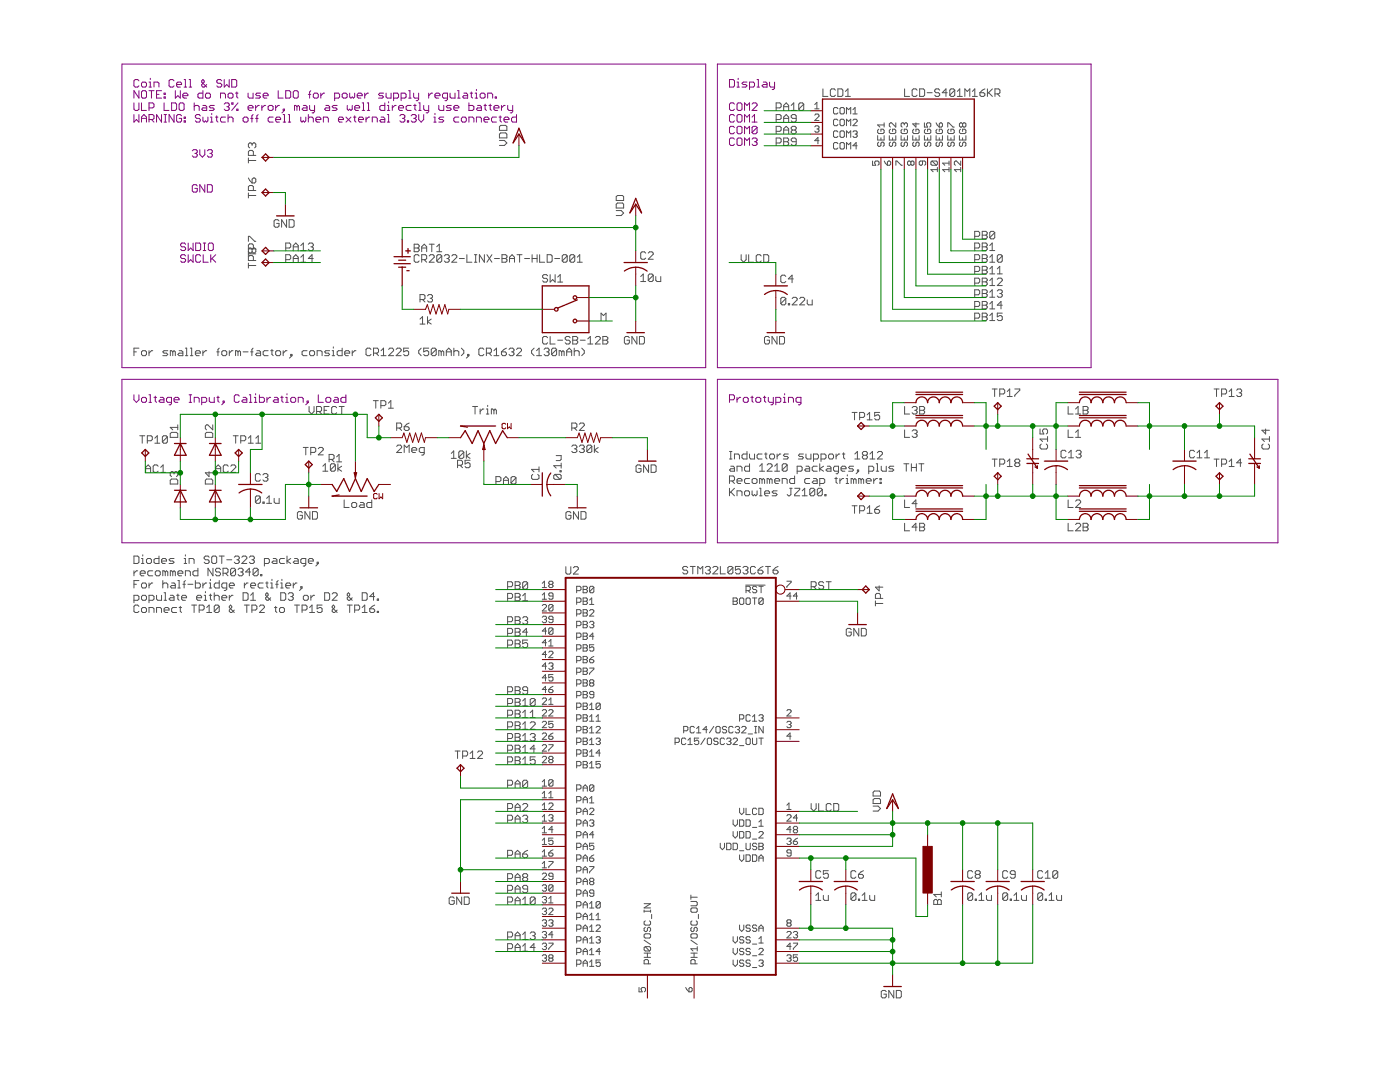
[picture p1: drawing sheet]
<svg xmlns="http://www.w3.org/2000/svg" width="279mm" height="216mm" viewBox="0 0 279 216" stroke-linecap="round" stroke-linejoin="round" font-family="sans-serif">
<g fill="none" stroke="#505050" stroke-width=".2">
<path d="M164.2 17.7v1.5h1M166.7 18l-.2-.3h-.5l-.3 .3v1l.3 .2h.5l.2-.2M167.2 17.7h.8l.2 .3v1l-.2 .2h-.8zM168.7 19.2h1M168.7 18.2l.5-.5v1.5M180.5 17.7v1.5h1M183 18l-.2-.3h-.5l-.3 .3v1l.3 .2h.5l.2-.2M183.5 17.7h.8l.2 .3v1l-.2 .2h-.8zM185 18.5h1M187.5 18l-.2-.3h-.5l-.3 .3v.2l.3 .3h.5l.2 .2v.3l-.2 .2h-.5l-.3-.2M189 18.5h-1l.8-.8v1.5M190.5 18v1l-.2 .2h-.5l-.3-.2"/>
<path d="M190.5 18l-.2-.3h-.5l-.3 .3v1M190.5 18l-1 1M191.1 19.2h.9M191.1 18.2l.4-.5v1.5M192.6 19.2v-1.5l.4 .5 .5-.5v1.5M194.1 19.2h1M194.1 18.2l.4-.5v1.5M195.6 18.5h.7l.3 .2v.3l-.3 .2h-.5l-.2-.2zM196.6 17.7l-.6 .3-.4 .5M197.1 17.7v1.5M197.3 18.5l.8 .7M198.1 17.7l-1 1"/>
<path d="M198.6 18.7h.7l.3-.2v-.5l-.3-.3h-.7v1.5M199.1 18.7l.5 .5M49.6 39h1.5M49.6 32h1.5M49.6 31.5v1M49.6 38.5v1M49.6 35.5l.7 1M50.3 28.8v.2M50.3 35.8l.3-.3h.2l.3 .3v.5l-.3 .2h-.5zM50.3 28.8l-.2-.3h-.3l-.2 .3v.5l.2 .2M50.3 28.8l.3-.3h.2l.3 .3v.5l-.3 .2M50.6 31v-.7l-.3-.3h-.5l-.2 .3v.7h1.5"/>
<path d="M50.6 38v-.7l-.3-.3h-.5l-.2 .3v.7h1.5M99.7 28h1l.5 .5-.5 .5h-1M99.7 26.8l.2-.3h1l.3 .3v.7h-1.5zM99.7 25.3l.2-.3h1l.3 .3v.7h-1.5zM123 39.2l.2-.2h1l.3 .2v.8h-1.5zM154.9 28.5h.7l.3-.2v-.5l-.3-.3h-.7v1.5M154.9 21.5h.7l.3-.2v-.5l-.3-.3h-.7v1.5M154.9 23.9h.7l.3-.3v-.5l-.3-.2h-.7v1.5M154.9 26.2h.7l.3-.2v-.6l-.3-.2h-.7v1.5M156.4 24.4v-1l.5-.5 .5 .5v1M156.4 27.5h.7l.3 .3v.2l-.3 .3 .3 .2v.3l-.3 .2h-.7zM156.4 22v-1l.5-.5 .5 .5v1"/>
<path d="M156.4 26.7v-1l.5-.5 .5 .5v1M156.4 23.6h1M156.4 21.3h1M156.4 28.3h.7M156.4 26h1M157.9 21l.5-.5v1.5M157.9 22h1M158.2 26l-.3-.3v-.3l.3-.2h.4l.3 .2v.3l-.3 .3M158.2 26l-.3 .2v.2l.3 .3h.4l.3-.3v-.2l-.3-.2M158.2 26h.4M158.9 23.6h-.7l-.3-.2v-.3l.3-.2h.4l.3 .2v1l-.3 .3h-.4l-.3-.3M158.9 28.3h-.7l-.3-.3v-.2l.3-.3h.4l.3 .3v1l-.3 .2h-.4l-.3-.2"/>
<path d="M160.4 20.8l-.3-.3h-.4l-.3 .3v1M160.4 20.8v1l-.3 .2h-.4l-.3-.2M160.4 20.8l-1 1M162.6 23l.2-.2h.4l.2 .2v.2l-.8 .8h.8M162.6 20.9l.4-.5v1.3M162.6 21.7h.8M162.6 25.3l.2-.2h.4l.2 .2-.2 .4M163 25.7h.2M163.2 25.7l.2 .3-.2 .4h-.4l-.2-.2M163.4 28.1h-.8l.6-.7v1.3M167.2 21.7l-.2-.2h-.4l-.3 .2v.8l.3 .2h.4l.2-.2M167.2 24l-.2-.2h-.4l-.3 .2v.8l.3 .3h.4l.2-.3"/>
<path d="M167.2 26.3l-.2-.2h-.4l-.3 .2v.9l.3 .2h.4l.2-.2M167.2 28.7l-.2-.3h-.4l-.3 .3v.8l.3 .2h.4l.2-.2M167.9 21.5h.4l.2 .2v.8l-.2 .2h-.4l-.3-.2v-.8zM167.9 23.8h.4l.2 .2v.8l-.2 .3h-.4l-.3-.3v-.8zM167.9 26.1h.4l.2 .2v.9l-.2 .2h-.4l-.3-.2v-.9zM167.9 28.4h.4l.2 .3v.8l-.2 .2h-.4l-.3-.2v-.8zM168.9 25.1v-1.3l.5 .4 .4-.4v1.3M168.9 22.7v-1.2l.5 .4 .4-.4v1.2M168.9 27.4v-1.3l.5 .4 .4-.4v1.3M168.9 29.7v-1.3l.5 .5 .4-.5v1.3M170.2 22.7h.9M170.2 21.9l.4-.4v1.2"/>
<path d="M170.2 24l.2-.2h.5l.2 .2v.2l-.9 .9h.9M170.2 26.3l.2-.2h.5l.2 .2-.2 .5M170.6 26.8h.3M170.9 26.8l.2 .2v.2l-.2 .2h-.5l-.2-.2M171.1 29.1h-.9l.7-.7v1.3M174.1 32.1v.9h.7l-.2-.4 .2-.5h.4l.2 .2v.5l-.2 .2M175.2 27.1v.8h1.2v-.8M175.4 28.4l-.2 .2v.4l.2 .2h.2l.2-.2v-.4l.2-.2 .4 .2v.4l-.2 .2M175.4 25.8l-.2 .2v.4l.2 .2h.8l.2-.2v-.4l-.2-.2h-.4v.4M175.8 27.5v.4M176.4 24.5v.9M176.4 24.9h-1.2l.4 .5"/>
<path d="M176.5 32.1l.6 .9M177.1 32.3l.2-.2h.2l.3 .2v.5l-.3 .2h-.4zM177.5 27.1v.8h1.3v-.8M177.7 28.4l-.2 .2v.4l.4 .2 .2-.2v-.4l.5-.2 .2 .2v.4l-.2 .2M177.7 25.8l-.2 .2v.4l.2 .2h.9l.2-.2v-.4l-.2-.2h-.5v.4M178.1 27.5v.4M178.8 24.5v.9l-.9-.9h-.2l-.2 .2v.4l.2 .3M178.8 33v-.9h.2l.9 .9h.2M179.8 27.1v.8h1.3v-.8M180 25.8l-.2 .2v.4l.2 .2h.9l.2-.2v-.4l-.2-.2h-.4v.4M180 28.4l-.2 .2v.4l.2 .2 .5-.2v-.4l.2-.2 .4 .2v.4l-.2 .2M180.5 24.7l-.2-.2-.5 .2v.4l.2 .3"/>
<path d="M180.5 24.7l.2-.2 .4 .2v.4l-.2 .3M180.5 24.7v.2M180.5 27.5v.4M181.8 32.3l-.3-.2-.4 .2v.5l.2 .2 .5-.2M181.8 32.3l.2-.2 .4 .2v.5l-.2 .2-.4-.2M181.8 32.3v.5M182.2 27.1v.8h1.2v-.8M182.4 28.4l-.2 .2v.4l.4 .2 .2-.2v-.4l.4-.2 .2 .2v.4l-.2 .2M182.4 25.8l-.2 .2v.4l.2 .2h.8l.2-.2v-.4l-.2-.2h-.4v.4M182.8 24.5v.9l-.6-.7h1.2M182.8 27.5v.4M184.1 32.1v.7l-.2 .2h-.2l-.2-.2v-.5l.2-.2h.8l.2 .2v.5l-.2 .2"/>
<path d="M184.5 27.1v.8h1.3v-.8M184.5 24.5v.9h.6l-.2-.7 .2-.2h.4l.3 .2v.4l-.3 .3M184.7 28.4l-.2 .2v.4l.2 .2 .4-.2v-.4l.2-.2 .5 .2v.4l-.3 .2M184.7 25.8l-.2 .2v.4l.2 .2h.8l.3-.2v-.4l-.3-.2h-.4v.4M185.1 27.5v.4M186 32.1l-.2 .2v.5l.2 .2h.9M186 32.1h.9l.2 .2v.5l-.2 .2M186 32.1l.9 .9M186.8 27.1v.8h1.3v-.8M186.8 24.5l.7 .9M187 28.4l-.2 .2v.4l.2 .2 .5-.2v-.4l.2-.2 .4 .2v.4l-.2 .2M187 25.8l-.2 .2v.4l.2 .2h.9l.2-.2v-.4l-.2-.2h-.4v.4"/>
<path d="M187.1 33.8h-1.3l.4 .5M187.1 33.4v.9M187.5 27.5v.4M187.7 24.5l.4 .2v.4l-.2 .3h-.4v-.7zM189.1 27.1v.8h1.3v-.8M189.1 25.4v-.9h.3l.8 .9h.2M189.4 28.4l-.3 .2v.4l.3 .2 .4-.2v-.4l.2-.2 .4 .2v.4l-.2 .2M189.4 25.8l-.3 .2v.4l.3 .2h.8l.2-.2v-.4l-.2-.2h-.4v.4M189.4 33.8h-1.3l.5 .5M189.4 32.1v.9M189.4 33.4v.9M189.4 32.6h-1.3l.5 .4"/>
<path d="M189.8 27.5v.4M191.5 27.1v.8h1.3v-.8M191.7 25.8l-.2 .2v.4l.2 .2h.9l.2-.2v-.4l-.2-.2h-.5v.4M191.7 28.4l-.2 .2v.4l.2 .2 .4-.2v-.4l.2-.2h.3l.2 .2v.4l-.2 .2M191.7 32.1v.9l-.8-.9-.4 .2v.5l.2 .2M191.7 33.8h-1.2l.4 .5M191.7 33.4v.9M192.1 24.7l-.2-.2-.4 .2v.4l.2 .3 .4-.3M192.1 24.7l.2-.2h.3l.2 .2v.4l-.2 .3h-.3l-.2-.3M192.1 24.7v.4M192.1 27.5v.4M49.6 48.2v-1h.2l1 1h.3"/>
<path d="M49.6 52.5v1M49.6 50.7h1.5M49.6 53h1.5M49.6 50.2l.2 .3h.3l.2-.3M50.3 49.7v.5M50.3 49.7l-.2-.2h-.3l-.2 .2v1.5M50.3 49.7l.3-.2h.2l.3 .2v.5l-.3 .3h-.2l-.3-.3M50.6 49.7v-.8l-.3-.2h-.5l-.2 .2v.8h1.5M50.6 52v-.8l-.3-.2h-.5l-.2 .2v.8h1.5M55.7 44.1l-.3-.3h-.5l-.2 .3v1l.2 .2h.5l.3-.2v-.5h-.5M57 49.5h.8l.2-.2v-.6l-.2-.2h-.8v1.5M57 51.8h.8l.2-.2v-.5l-.2-.3h-.8v1.5"/>
<path d="M57.2 43.8v1.5l-1-1.5v1.5M57.7 43.8h.7l.3 .3v1l-.3 .2h-.7zM58.5 50v-1l.5-.5 .5 .5v1M58.5 52.3v-1l.5-.5 .5 .5v1M58.5 51.6h1M58.5 49.3h1M60 49l.5-.5v1.5M60 51.3l.5-.5v1.5M60 52.3h1M60 50h1M61.5 48.7l.3-.2h.5l.2 .2v.3l-.2 .3M62 49.3h.3"/>
<path d="M62.3 49.3l.2 .2v.2l-.2 .3h-.5l-.3-.3M62.5 51.6h-1l.8-.8v1.5M82.7 48.7h.7l.3 .3v.2l-.3 .3 .3 .2v.3l-.3 .2h-.7zM82.7 49.5h.7M83.7 51.1l-.3-.3h-.5l-.2 .3v1l.2 .2h.5l.3-.2M83.8 59.8h.8l.2-.3v-.5l-.2-.2h-.8v1.5M84.2 51.8h.7l.3-.2v-.5l-.3-.3h-.7v1.5M84.2 50.2v-1l.5-.5 .5 .5v1M84.2 49.5h1M84.3 59.8l.5 .5M84.7 51.8l.5 .5M85.3 59l.3-.2h.5l.2 .2v.3l-.2 .2"/>
<path d="M85.7 51.1l.2-.3h.5l.3 .3v.2l-1 1h1M85.7 48.7h1M85.8 59.5h.3M86.1 59.5l.2 .3v.2l-.2 .3h-.5l-.3-.3M86.2 48.7v1.5M87.2 50.2h1M87.2 49.2l.5-.5v1.5M88.2 51.1l-.3-.3h-.5l-.2 .3v1M88.2 51.1v1l-.3 .2h-.5l-.2-.2M88.2 51.1l-1 1M88.7 51.1l.2-.3h.5l.3 .3v.2l-.3 .3M89.2 51.6h.2"/>
<path d="M89.4 51.6l.3 .2v.3l-.3 .2h-.5l-.2-.2M90.2 51.1l.2-.3h.5l.3 .3v.2l-1 1h1M91.7 51.6h1M93.2 50.8v1.5h1M94.7 50.8h.5M94.7 52.3h.5M94.9 50.8v1.5M96.7 50.8v1.5l-1-1.5v1.5M97.2 50.8l1 1.5M98.2 50.8l-1 1.5M98.7 51.6h1M100.2 50.8h.7l.3 .3v.2l-.3 .3 .3 .2v.3l-.3 .2h-.7z"/>
<path d="M100.2 51.6h.7M101.7 51.6h1M101.7 52.3v-1l.5-.5 .5 .5v1M103.2 50.8h1M103.7 50.8v1.5M104.7 51.6h1M106.2 51.6h1M106.2 50.8v1.5M107.2 50.8v1.5M107.7 50.8v1.5h1M109.2 50.8h.7l.3 .3v1l-.3 .2h-.7zM109.3 55l-.2-.2h-.6l-.2 .2v.3l.2 .2h.6l.2 .3v.2l-.2 .3h-.6l-.2-.3"/>
<path d="M109.8 54.8v1.5l.5-.5 .5 .5v-1.5M110.7 51.6h1M111.3 56.3h1M111.3 55.3l.5-.5v1.5M113.2 51.1l-.3-.3h-.4l-.3 .3v1M113.2 51.1v1l-.3 .2h-.4l-.3-.2M113.2 51.1l-1 1M114.7 51.1l-.3-.3h-.4l-.3 .3v1M114.7 51.1v1l-.3 .2h-.4l-.3-.2M114.7 51.1l-1 1M115.2 52.3h1M115.2 51.3l.5-.5v1.5"/>
<path d="M123 42h1l.5 .5-.5 .5h-1M123 40.7l.2-.2h1l.3 .2v.8h-1.5zM127.9 55.2l.5-.5v1.5M127.9 56.2h1M128.9 50.5l-.3-.3h-.5l-.2 .3v1l.2 .2h.5l.3-.2M129.4 50.5l.2-.3h.5l.3 .3v.2l-1 1h1M130.4 54.9l-.3-.2h-.5l-.2 .2v1M130.4 54.9l-1 1M130.4 54.9v1l-.3 .3h-.5l-.2-.3M130.9 55.2v.7l.2 .3h.8v-1M147.9 50.8v1l.5 .5 .5-.5v-1M149.4 50.8v1.5h1"/>
<path d="M151.9 51.1l-.2-.3h-.5l-.3 .3v1l.3 .2h.5l.2-.2M152.4 50.8h.8l.2 .3v1l-.2 .2h-.8zM156.8 55.2l-.2-.3h-.5l-.3 .3v1l.3 .2h.5l.2-.2M156.8 59.6l-.2-.3h-.5l-.3 .3v1M156.8 59.6v1l-.2 .2h-.5l-.3-.2M156.8 59.6l-1 1M158.1 59.6l.2-.3h.5l.3 .3v.2l-1 1h1M158.3 55.6h-1l.8-.7v1.5M159.6 59.6l.2-.3h.5l.3 .3v.2l-1 1h1M161.1 59.8v.8l.2 .2h.8v-1M194.5 51.8h.8l.2-.2v-.5l-.2-.3h-.8v1.5M194.5 47.2h.8l.2-.3v-.5l-.2-.2h-.8v1.5"/>
<path d="M194.5 49.5h.8l.2-.2v-.6l-.2-.2h-.8v1.5M194.5 54.2h.8l.2-.3v-.5l-.2-.3h-.8v1.6M194.5 56.5h.8l.2-.3v-.5l-.2-.2h-.8v1.5M194.5 58.8h.8l.2-.2v-.5l-.2-.3h-.8v1.5M196 55.5h.8l.2 .2v.3l-.2 .2 .2 .3v.2l-.2 .3h-.8zM196 50.8h.8l.2 .3v.2l-.2 .3 .2 .2v.3l-.2 .2h-.8zM196 51.6h.8M196 57.8h.8l.2 .3v.2l-.2 .3 .2 .2v.3l-.2 .2h-.8zM196 46.2h.8l.2 .2v.3l-.2 .2 .2 .3v.2l-.2 .3h-.8zM196 48.5h.8l.2 .2v.3l-.2 .3 .2 .2v.2l-.2 .3h-.8zM196 53.1h.8l.2 .3v.3l-.2 .2 .2 .3v.2l-.2 .3h-.8zM196 49.3h.8"/>
<path d="M196 53.9h.8M196 56.2h.8M196 58.6h.8M196 46.9h.8M197.5 52.3h1M197.5 59.3h1M197.5 56l.5-.5v1.5M197.5 58.3l.5-.5v1.5M197.5 50h1M197.5 51.3l.5-.5v1.5M197.5 49l.5-.5v1.5M197.5 53.7l.5-.6v1.6"/>
<path d="M197.5 54.7h1M197.5 57h1M198.5 46.4v1l-.2 .3h-.5l-.3-.3M198.5 46.4l-.2-.2h-.5l-.3 .2v1M198.5 46.4l-1 1M199 58.1l.3-.3h.5l.2 .3v.2l-.2 .3M199 53.7l.5-.6v1.6M199 55.7l.3-.2h.5l.2 .2v.3l-1 1h1M199 54.7h1M199.5 58.6h.3M199.8 58.6l.2 .2v.3l-.2 .2h-.5l-.3-.2M200 51.1l-.2-.3h-.5l-.3 .3v1"/>
<path d="M200 51.1v1l-.2 .2h-.5l-.3-.2M200 51.1l-1 1M26.7 70.2h.5M27.7 69.5h-1v1.5M28.2 70.2l.3-.2h.5l.2 .2v.5l-.2 .3h-.5l-.3-.3zM29.7 70v1M30.5 70h-.3l-.5 .5M33.5 70h-.8l-.2 .2 .2 .3h.5l.3 .2-.3 .3h-.7M34.5 70.2l-.3-.2h-.2v1M34.5 70.2v.8M34.5 70.2l.2-.2 .3 .2v.8M35.8 70h.4l.3 .2v.8h-.7l-.3-.3 .3-.2h.7"/>
<path d="M37 69.5h.3v1.5M37 71h.5M38 69.5h.2v1.5M38 71h.5M39 70.5h1v-.3l-.2-.2h-.6l-.2 .2v.5l.2 .3h.6M40.5 70v1M41.3 70h-.3l-.5 .5M43.3 70.2h.5M43.8 69.5l-.3 .2v1.3M44.3 70.2l.2-.2h.5l.3 .2v.5l-.3 .3h-.5l-.2-.3zM45.8 70v1M46.5 70h-.3l-.4 .5"/>
<path d="M47.5 70.2l-.2-.2h-.3v1M47.5 70.2v.8M47.5 70.2l.3-.2 .2 .2v.8M48.5 70.2h1M50 70.2h.5M50.5 69.5l-.2 .2v1.3M51.3 70h.5l.2 .2v.8h-.7l-.3-.3 .3-.2h.7M53.5 70h-.7l-.3 .2v.5l.3 .3h.7M54 70h.5M54.3 69.7v1l.2 .3M55 70.2l.3-.2h.5l.2 .2v.5l-.2 .3h-.5l-.3-.3zM56.5 70v1"/>
<path d="M57.3 70h-.3l-.5 .5M58 70.7h.3v.3h-.3zM58.3 71l-.5 .5M61.3 70h-.8l-.2 .2v.5l.2 .3h.8M61.8 70.2l.2-.2h.5l.3 .2v.5l-.3 .3h-.5l-.2-.3zM63.3 71v-1h.7l.3 .2v.8M65.8 70h-.8l-.2 .2 .2 .3h.5l.3 .2-.3 .3h-.7M66.3 71h.5M66.3 70h.2v1M66.5 69.2v.3M68.3 69.5v1.5h-.8l-.2-.3v-.5l.2-.2h.8M68.8 70.5h1v-.3l-.3-.2h-.5l-.2 .2v.5l.2 .3h.5"/>
<path d="M70.3 70v1M71 70h-.2l-.5 .5M74 69.7l-.2-.2h-.5l-.3 .2v1l.3 .3h.5l.2-.3M74.5 79.9h1M74.5 70.5h.8l.2-.3v-.5l-.2-.2h-.8v1.5M75 79.9v1.5M75 70.5l.5 .5M76.1 71h.9M76.1 70l.4-.5v1.5M77.6 69.7l.2-.2h.5l.2 .2v.3l-.9 1h.9M79.1 69.7l.2-.2h.5l.3 .2v.3l-1 1h1M81.6 69.5h-1v.7l.4-.2h.3l.3 .2v.5l-.3 .3h-.5l-.2-.3"/>
<path d="M83.8 63.7l.5-.5v1.5M83.8 64.7h1M84.1 69.5l-.5 .5v.5l.5 .5M85.3 63.2v1.5M85.6 69.5h-1v.7l.4-.2h.3l.3 .2v.5l-.3 .3h-.5l-.2-.3M86.1 63.7l-.8 .5 .8 .5M87.1 69.7l-.3-.2h-.5l-.2 .2v1M87.1 69.7v1l-.3 .3h-.5l-.2-.3M87.1 69.7l-1 1M88.1 70.2l-.3-.2h-.2v1M88.1 70.2v.8M88.1 70.2l.2-.2 .3 .2v.8"/>
<path d="M89.1 70.2h1M89.1 71v-1l.5-.5 .5 .5v1M90.6 70.2l.2-.2h.5l.3 .2v.8M90.6 69.5v1.5M92.1 69.5l.5 .5v.5l-.5 .5M93.3 70.7h.3v.3h-.3zM93.6 71l-.5 .5M96.6 69.7l-.3-.2h-.5l-.2 .2v1l.2 .3h.5l.3-.3M97.1 70.5h.7l.3-.3v-.5l-.3-.2h-.7v1.5M97.6 70.5l.5 .5M98.6 71h1M98.6 70l.5-.5v1.5"/>
<path d="M100.1 70.2h.7l.3 .3v.2l-.3 .3h-.5l-.2-.3zM101.1 69.5l-1 .7M101.6 69.7l.2-.2h.5l.3 .2v.3l-.3 .2M102.1 70.2h.2M102.3 70.2l.3 .3v.2l-.3 .3h-.5l-.2-.3M103.1 69.7l.2-.2h.5l.3 .2v.3l-1 1h1M106.6 69.5l-.5 .5v.5l.5 .5M107.1 71h1M107.1 70l.5-.5v1.5M108.6 69.7l.2-.2h.5l.3 .2v.3l-.3 .2M109.1 70.2h.2M109.3 67.4l-.2-.3h-.6l-.2 .3v1l.2 .2h.6l.2-.2"/>
<path d="M109.3 70.2l.3 .3v.2l-.3 .3h-.5l-.2-.3M109.8 67.1v1.5h1M111.1 69.7l-.3-.2h-.5l-.2 .2v1M111.1 69.7v1l-.3 .3h-.5l-.2-.3M111.1 69.7l-1 1M111.3 67.9h1M112.1 70.2l-.3-.2h-.2v1M112.1 70.2v.8M112.1 70.2l.3-.2 .2 .2v.8M113.1 70.2h1M113.1 71v-1l.5-.5 .5 .5v1M113.8 67.4l-.3-.3h-.4l-.3 .3v.2l.3 .3h.4l.3 .2v.3l-.3 .2h-.4l-.3-.2"/>
<path d="M114.3 67.1h.7l.3 .3v.2l-.3 .3 .3 .2v.3l-.3 .2h-.7zM114.3 67.9h.7M114.6 70.2l.3-.2h.4l.3 .2v.8M114.6 69.5v1.5M115.8 67.9h1M116.1 69.5l.5 .5v.5l-.5 .5M117.3 68.6h1M117.3 67.6l.5-.5v1.5M118.8 67.4l.3-.3h.4l.3 .3v.2l-1 1h1M120 64v-1.5l.4 .5 .5-.5v1.5M120.3 67.1h.8l.2 .3v.2l-.2 .3 .2 .2v.3l-.2 .2h-.8zM120.3 67.9h.8"/>
<path d="M125.6 67.4l-.3-.3h-.4l-.3 .3v1l.3 .2h.4l.3-.2v-.5h-.5M127.1 67.1v1.5l-1-1.5v1.5M127.6 67.1h.8l.2 .3v1l-.2 .2h-.8zM153.6 67.4l-.3-.3h-.5l-.2 .3v1l.2 .2h.5l.3-.2v-.5h-.5M155.1 67.1v1.5l-1-1.5v1.5M155.6 67.1h.7l.3 .3v1l-.3 .2h-.7zM157.3 60.6h.3v.2h-.3zM194.5 61.2h.8l.2-.3v-.5l-.2-.2h-.8v1.4M194.5 63.5h.8l.2-.3v-.5l-.2-.2h-.8v1.5M196 60.2h.8l.2 .2v.2l-.2 .3 .2 .3v.2l-.2 .2h-.8zM196 62.5h.8l.2 .2v.3l-.2 .2 .2 .3v.2l-.2 .3h-.8zM196 60.9h.8"/>
<path d="M196 63.2h.8M197.5 63l.5-.5v1.5M197.5 60.6l.5-.4v1.4M197.5 61.6h1M197.5 64h1M198 77.6h1M198.5 77.6v1.5M199.5 78.6h.8l.2-.2v-.5l-.2-.3h-.8v1.5M200 62.5h-1v.7l.5-.2h.3l.2 .2v.5l-.2 .3h-.5l-.3-.3M200 60.9h-1l.8-.7v1.4M201 79.1h1M201 78.1l.5-.5v1.5"/>
<path d="M202.5 77.6h1v.3l-1 1v.2M242.3 77.6h1M242.8 77.6v1.5M243.8 78.6h.7l.3-.2v-.5l-.3-.3h-.7v1.5M245.3 78.1l.5-.5v1.5M245.3 79.1h1M246.8 77.9l.2-.3h.5l.3 .3v.2l-.3 .3M247.3 78.4h.2M247.5 78.4l.3 .2v.3l-.3 .2h-.5l-.2-.2M27.9 87h1M28.4 87v1.4M29.1 93.5h1"/>
<path d="M29.1 94.3v-1l.5-.5 .5 .5v1M29.4 87.9h.7l.3-.2v-.5l-.3-.2h-.7v1.4M30.9 87.4l.5-.4v1.4M30.9 88.4h1M31.6 93l-.3-.2h-.5l-.2 .2v1l.2 .3h.5l.3-.3M32.1 94.3h1M32.1 93.3l.5-.5v1.5M33.4 87.2v1l-.3 .2h-.4l-.3-.2M33.4 87.2l-.3-.2h-.4l-.3 .2v1M33.4 87.2l-1 1M34.2 86.3h1l.3 .2v.8h-1.5v-.8zM34.2 95.6h1l.3 .2v.8h-1.5v-.8z"/>
<path d="M34.7 94.3l-.2-.2h-.3l-.2 .2v.5l.2 .3M34.7 94.3l.3-.2h.2l.3 .2v.5l-.3 .3M34.7 94.3v.3M35.5 84.8v1M35.5 85.3h-1.5l.5 .5M41.2 86.3h1l.3 .2v.8h-1.5v-.8zM41.2 95.6h1l.3 .2v.8h-1.5v-.8zM41.7 94.1v1l-.7-.8h1.5M42.5 84.8v1l-1-1h-.3l-.2 .2v.5l.2 .3M43.1 93.5h.9M43.1 94.3v-1l.4-.5 .5 .5v1M45.6 93l-.3-.2h-.5l-.2 .2v1l.2 .3h.5l.3-.3"/>
<path d="M46.1 93l.2-.2h.5l.3 .2v.3l-1 1h1M46.5 87h1M47 87v1.4M48 87.9h.8l.2-.2v-.5l-.2-.2h-.8v1.4M49.6 88.4h.9M49.6 87.4l.4-.4v1.4M51.1 87.4l.4-.4v1.4M51.1 88.4h.9M52 99.2v1l-.3 .2h-.5l-.2-.2M52 94.8l-.3-.3h-.5l-.2 .3v1l.2 .2h.5l.3-.2M52 99.2l-.3-.2h-.5l-.2 .2v1M52 99.2l-1 1"/>
<path d="M52.5 94.8l.2-.3h.5l.3 .3v.2l-.3 .3M53 95.3h.2M53.2 95.3l.3 .2v.3l-.3 .2h-.5l-.2-.2M53.2 99.4l.5-.4v1.4M54.7 99.4v.8l.3 .2h.7v-1M60.5 89.3h1M61 89.3v1.5M61.7 81.1v1l.5 .5 .5-.5v-1M62 90.3h.8l.2-.3v-.5l-.2-.2h-.8v1.5M63.2 82.1h.7l.3-.2v-.5l-.3-.3h-.7v1.5M63.5 89.5l.3-.2h.5l.2 .2v.3l-1 1h1M63.7 82.1l.5 .5"/>
<path d="M64.4 94h1M64.4 93l.5-.5v1.5M64.7 81.9h.5M65.7 81.1h-1v1.5h1M65.7 91.7h.7l.3-.3v-.5l-.3-.2h-.7v1.5M66.2 91.7l.5 .5M66.9 92.8v1l-.2 .2h-.5l-.3-.2M66.9 92.8l-.2-.3h-.5l-.3 .3v1M66.9 92.8l-1 1M67.2 81.4l-.2-.3h-.6l-.2 .3v1l.2 .2h.6l.2-.2M67.2 91.2l.5-.5v1.5M67.2 92.2h1"/>
<path d="M67.4 92.5v1.5M67.7 81.1h1M68.2 93l-.8 .5 .8 .5M68.2 81.1v1.5M68.7 99.8v1.5h1M74.2 99.8v1.5h-.8l-.2-.3v-.5l.2-.2h.8M76 80.9h.8l.2-.2v-.5l-.2-.3h-.8v1.5M77.5 80.5l.5-.6v1.5M77.5 81.4h1M79.2 85.4h.7l.3-.2v-.6l-.3-.2h-.7v1.5M79.2 89.1l.2-.3h.5l.3 .3v.2l-1 1h1M79.7 85.4l.5 .5"/>
<path d="M80.7 85.2h.7l.3 .2v.2l-.3 .3h-.5l-.2-.3zM80.7 90.3v-1.5l.5 .5 .5-.5v1.5M81.7 84.4l-.5 .2-.5 .6M82.2 89.8h1v-.2l-.3-.3h-.5l-.2 .3v.5l.2 .2h.5M84.7 90.3h-.8l-.2-.2v-.5l.2-.3h.8v1.3l-.3 .2h-.2M90.1 90.5l.5-.5v1.5M90.1 91.5h1M91.3 92.8h.8l.2-.2v-.5l-.2-.3h-.8v1.5M91.8 92.8l.5 .5M92.6 90.2l-.3-.2h-.5l-.2 .2v1M92.6 90.2v1l-.3 .3h-.5l-.2-.3M92.6 90.2l-1 1"/>
<path d="M93.1 90v1.5M93.8 91.8h-1v.8l.5-.3h.3l.2 .3v.5l-.2 .2h-.6l-.2-.2M93.8 90.5l-.7 .5 .7 .5M94.3 81.1h1M94.8 81.1v1.5M95.8 81.6v1M96.6 81.6h-.3l-.5 .5M97.1 81.6h.2v1M97.1 82.6h.5M97.3 80.9v.2M98.6 81.9l-.3-.3h-.2v1M98.6 81.9v.7"/>
<path d="M98.6 81.9l.2-.3 .3 .3v.7M99 96.1h.7l.3-.3v-.4l-.3-.3h-.7v1.5M100.5 96.6v-1l.5-.5 .5 .5v1M100.5 95.8h1M103 95.4v1l-.3 .2h-.5l-.2-.2M103 95.4l-.3-.3h-.5l-.2 .3v1M103 95.4l-1 1M106.3 94.7l-.2 .2v.5l.2 .3h1l.3-.3v-.5l-.3-.2M107.6 93.2v.9M107.6 93.7h-1.5l.5 .4M110.8 94.7l-.3 .2v.5l.3 .3h1M110.8 94.7h1l.2 .2v.5l-.2 .3"/>
<path d="M110.8 94.7l1 1M111 90.9h1v.8l-.2 .2h-.8M111.8 93.9h.2v.2h-.2zM112 92.4v1M112 92.9h-1.5l.5 .5M114.1 85.4h.8l.2-.2v-.6l-.2-.2h-.8v1.5M114.1 89.1l.3-.3h.5l.2 .3v.2l-.2 .3M114.6 89.6h.3M114.6 85.4l.5 .5M114.9 89.6l.2 .2v.3l-.2 .2h-.5l-.3-.2M115.6 84.6l.3-.2h.5l.2 .2v.3l-1 1h1M115.6 89.1l.3-.3h.5l.2 .3v.2l-.2 .3"/>
<path d="M116.1 89.6h.3M116.4 89.6l.2 .2v.3l-.2 .2h-.5l-.3-.2M118.1 89.1v1l-.2 .2h-.5l-.3-.2M118.1 89.1l-.2-.3h-.5l-.3 .3v1M118.1 89.1l-1 1M118.6 88.8v1.5M119.4 89.3l-.8 .5 .8 .5M127.9 93l-.2-.2h-.5l-.3 .2v1l.3 .3h.5l.2-.3v-.5h-.5M129.4 92.8v1.5l-1-1.5v1.5M129.9 92.8h.8l.2 .2v1l-.2 .3h-.8zM145.6 91.6h.5M145.6 90.1h.5"/>
<path d="M145.6 96h.7l.3-.3v-.5l-.3-.2h-.7v1.5M145.6 97.4v1.5M145.8 90.1v1.5M145.8 93h.5l.3 .3v.7h-.8l-.2-.2 .2-.3h.8M145.8 98.2l.8 .7M146.1 96l.5 .5M146.6 91.6v-1h.7l.3 .2v.8M146.6 97.4l-1 1M147.1 94v-1h.7l.3 .3v.7M147.1 96h1v-.3l-.3-.2h-.5l-.2 .2v.5l.2 .3h.5M147.1 98.9v-1h.7l.3 .3v.7M148.6 98.2l.2-.3h.5l.3 .3v.5l-.3 .2h-.5l-.2-.2z"/>
<path d="M149.1 90.1v1.5h-.8l-.2-.3v-.5l.2-.2h.8M149.6 90.6v.7l.2 .3h.8v-1M149.6 92.5v1.5h-.8l-.2-.2v-.5l.2-.3h.8M149.6 95.5h-.8l-.2 .2v.5l.2 .3h.8M150.1 97.9v.8l.2 .2 .3-.2 .2 .2 .3-.2v-.8M150.3 95.5h.5l.3 .2v.5l-.3 .3h-.5l-.2-.3v-.5zM151.6 94h1M151.6 93l.5-.5v1.5M151.6 98.9h.5M151.6 97.4h.2v1.5M152.1 90.6h-.8l-.2 .2v.5l.2 .3h.8M152.1 95.7v.8"/>
<path d="M152.1 95.7l-.3-.2h-.2v1M152.1 95.7l.2-.2 .3 .2v.8M152.6 90.6h.5M152.6 98.4h1v-.2l-.3-.3h-.5l-.2 .3v.5l.2 .2h.5M152.8 90.3v1l.3 .3M153.1 92.8l.2-.3h.5l.3 .3v.2l-1 1h1M153.6 90.8l.2-.2h.5l.3 .2v.5l-.3 .3h-.5l-.2-.3zM153.6 95.7v.8M153.6 95.7l.2-.2 .3 .2v.8M153.6 95.7l-.3-.2h-.2v1M154.6 93l.5-.5v1.5M154.6 94h1"/>
<path d="M154.6 96h1v-.3l-.3-.2h-.5l-.2 .2v.5l.2 .3h.5M155.1 90.6v1M155.1 97.9h-.8l-.2 .3 .2 .2h.5l.3 .3-.3 .2h-.7M155.8 90.6h-.2l-.5 .5M156.1 96.5v-1h.7l.3 .2v.8M157.1 92.8v1l-.3 .2h-.5l-.2-.2M157.1 92.8l-.3-.3h-.5l-.2 .3v1M157.1 92.8l-1 1M157.3 90.6h-.7l-.3 .2 .3 .3h.5l.2 .2-.2 .3h-.8M157.6 97.4h.5M157.8 97.4v1.3l-.2 .2h-.2l-.3-.2M158.6 95v1.5h-.8l-.2-.3v-.5l.2-.2h.8"/>
<path d="M158.6 97.4h1v.3l-1 1v.2h1M159.1 94h.8l.2-.2v-.5l-.2-.3h-.8v1.5M160.1 97.9l.5-.5v1.5M160.1 98.9h1M160.3 90.6h-.7l-.3 .2 .3 .3h.5l.2 .2-.2 .3h-.8M160.8 90.6v.7l.3 .3h.7v-1M160.8 93h.6l.2 .3v.7h-.8l-.2-.2 .2-.3h.8M161.6 95.5h-.8l-.2 .2v.5l.2 .3h.8M162.3 91.6h.8l.2-.3v-.5l-.2-.2h-.8v1.5M162.3 95.5h.6l.2 .2v.8h-.8l-.2-.3 .2-.2h.8M162.6 97.7l-.3-.3h-.5l-.2 .3v1M162.6 97.7v1l-.3 .2h-.5l-.2-.2"/>
<path d="M162.6 97.7l-1 1M163.1 93h-.8l-.2 .3v.5l.2 .2h.8M163.6 92.5v1.5M163.6 96.5h.8l.2-.3v-.5l-.2-.2h-.8v1.5M163.9 91.6h.7l.2-.3v-.5l-.2-.2h-.7v1.5M164.1 97.7l-.2-.3h-.6l-.2 .3v1M164.1 97.7v1l-.2 .2h-.6l-.2-.2M164.1 97.7l-1 1M164.4 93l-.8 .5 .8 .5M164.6 98.7h.2v.2h-.2zM165.1 93h.5l.2 .3v.7h-.7l-.3-.2 .3-.3h.7M165.4 90.8l.2-.2h.5l.2 .2v.5l-.2 .3h-.5l-.2-.3z"/>
<path d="M166.6 95.5h.5M166.9 90.6v1M166.9 95.2v1l.2 .3M167.3 94h-.7l-.3-.2v-.5l.3-.3h.7v1.3l-.2 .2h-.2M167.6 90.6h-.2l-.5 .5M167.6 95.5v1M167.9 93.5h.9v-.2l-.2-.3h-.5l-.2 .3v.5l.2 .2h.5M168.1 90.6h.5M168.4 90.3v1l.2 .3M168.4 95.5h-.3l-.5 .5M168.9 96.5h.5M168.9 95.5h.2v1"/>
<path d="M169.1 94.7v.3M170.1 82.3h.9M170.3 93h-.7l-.2 .3 .2 .2h.5l.2 .3-.2 .2h-.7M170.3 95.7l-.2-.2h-.2v1M170.3 95.7v.8M170.3 95.7l.3-.2 .3 .2v.8M170.5 82.3v1.5M170.6 91.6h1M170.6 90.6l.5-.5v1.5M171.1 93.8h.3v.2h-.3zM171.4 94l-.5 .5M171.6 83.3h.7l.3-.3v-.5l-.3-.2h-.7v1.5"/>
<path d="M171.9 95.7l-.3-.2h-.2v1M171.9 95.7v.8M171.9 95.7l.2-.2 .3 .2v.8M172.4 90.8l-.3 .3v.2l.3 .3h.5l.2-.3v-.2l-.2-.3M172.4 90.8l-.3-.2v-.3l.3-.2h.5l.2 .2v.3l-.2 .2M172.4 90.8h.5M172.9 96h1v-.3l-.3-.2h-.5l-.2 .2v.5l.2 .3h.5M173.1 82.8l.4-.5v1.5M173.1 83.8h1M173.4 94h.7l.3-.2v-.5l-.3-.3h-.7v1.5M173.6 91.6h1M173.6 90.6l.5-.5v1.5"/>
<path d="M174.4 95.5v1M174.9 94h.5M174.9 92.5h.2v1.5M175.1 90.3l.3-.2h.5l.2 .2v.3l-1 1h1M175.1 95.5h-.2l-.5 .5M175.6 82.3h-1v.7l.4-.2h.3l.3 .2v.5l-.3 .3h-.5l-.2-.3M175.6 95.5h.3v.2h-.3zM175.6 96.2h.3v.3h-.3zM175.9 93v.8l.2 .2h.8v-1M178.4 93h-.8l-.2 .3 .2 .2h.5l.3 .3-.3 .2h-.7M180.4 92.5h1M180.5 99.8v1.5h1"/>
<path d="M180.5 81.1v1.5h1M180.5 85.8v1.5h1M180.9 92.5v1.5M181.9 92.5v1.5M181.9 93.3h1M182 81.4l.3-.3h.5l.2 .3v.2l-.2 .3M182 86l.3-.2h.5l.2 .2v.3l-.2 .2M182.5 86.5h.3M182.5 81.9h.3M182.8 81.9l.2 .2v.3l-.2 .2h-.5l-.3-.2M182.8 86.5l.2 .3v.2l-.2 .3h-.5l-.3-.3M182.9 92.5v1.5"/>
<path d="M183.4 92.5h1M183.5 81.1h.8l.2 .3v.2l-.2 .3 .2 .2v.3l-.2 .2h-.8zM183.5 81.9h.8M183.9 92.5v1.5M198 91.6h1M198.5 91.6v1.5M199.5 92.6h.8l.2-.2v-.5l-.2-.3h-.8v1.5M201 92.1l.5-.5v1.5M201 93.1h1M202.8 92.4l-.3-.3v-.2l.3-.3h.5l.2 .3v.2l-.2 .3M202.8 92.4h.5M202.8 92.4l-.3 .2v.3l.3 .2h.5l.2-.2v-.3l-.2-.2"/>
<path d="M207.6 85.6v1h.7l-.2-.5v-.2l.2-.3h.5l.3 .3v.5l-.3 .2M207.8 88.6l-.2 .3v.4l.2 .3h1l.3-.3v-.4l-.3-.3M209.1 87.6h-1.5l.5 .5M209.1 87.1v1M212.7 90.1l-.2-.2h-.5l-.2 .2v1l.2 .3h.5l.2-.3M213.2 99.8v1.5h1M213.2 81.1v1.5h1M213.2 85.8v1.5h1M213.3 91.4h.9M213.3 90.4l.5-.5v1.5M214.7 82.6h1M214.7 87.3h1"/>
<path d="M214.7 86.3l.5-.5v1.5M214.7 81.6l.5-.5v1.5M214.8 90.1l.2-.2h.5l.3 .2v.3l-.3 .2M215.3 90.6h.2M215.5 90.6l.3 .2v.3l-.3 .3h-.5l-.2-.3M216.2 81.1h.7l.2 .3v.2l-.2 .3 .2 .2v.3l-.2 .2h-.7zM216.2 81.9h.7M238.4 90.1l-.3-.2h-.5l-.2 .2v1l.2 .3h.5l.3-.3M238.9 91.4h1M238.9 90.4l.5-.5v1.5M240.4 91.4h1M240.4 90.4l.5-.5v1.5"/>
<path d="M242.3 91.6h1M242.8 91.6v1.5M243.8 92.6h.7l.3-.2v-.5l-.3-.3h-.7v1.5M245.3 92.1l.5-.5v1.5M245.3 93.1h1M247.8 92.4h-1l.7-.8v1.5M252.1 88.6l-.3 .3v.4l.3 .3h1l.2-.3v-.4l-.2-.3M252.6 85.6v1l-.8-.7h1.5M253.3 87.1v1M253.3 87.6h-1.5l.5 .5M26.7 111h.8l.2 .2v1l-.2 .2h-.8zM26.7 113.9v1"/>
<path d="M26.7 119.8h.8l.2-.3v-.5l-.2-.2h-.8v1.5M26.7 116.6h.5M27.5 113.9h-.3l-.5 .5M27.7 115.8h-1v1.5M28 114.4h1v-.3l-.3-.2h-.5l-.2 .2v.5l.2 .3h.5M28.2 116.6l.3-.3h.5l.2 .3v.5l-.2 .2h-.5l-.3-.2zM28.2 119l.3-.2h.5l.2 .2v.5l-.2 .3h-.5l-.3-.3zM28.2 112.4h.5M28.2 111.4h.3v1M28.5 110.7v.3M29.5 111.4h.5l.2 .3v.5l-.2 .2h-.5l-.3-.2v-.5zM29.7 116.3v1"/>
<path d="M29.7 119.8h.8l.2-.3v-.5l-.2-.2h-.8v1.5M30.5 113.9h-.8l-.2 .2v.5l.2 .3h.8M30.5 116.3h-.3l-.5 .5M31 114.1l.2-.2h.5l.3 .2v.5l-.3 .3h-.5l-.2-.3zM31.2 118.8v.7l.3 .3h.7v-1M31.7 111v1.4h-.7l-.3-.2v-.5l.3-.3h.7M32.2 112h1v-.3l-.2-.3h-.5l-.3 .3v.5l.3 .2h.5M32.5 115.8v1.5M32.5 116.6l.2-.3h.5l.3 .3v.7M32.7 118.3h.3v1.5M32.7 119.8h.5M33 114.1l-.3-.2h-.2v1"/>
<path d="M33 114.1v.8M33 114.1l.2-.2 .3 .2v.8M34 118.8h.5l.2 .2v.8h-.7l-.3-.3 .3-.2h.7M34.2 116.3h.5l.3 .3v.7h-.8l-.2-.2 .2-.3h.8M34.5 114.1l-.3-.2h-.2v1M34.5 114.1v.8M34.5 114.1l.2-.2 .3 .2v.8M34.7 111.4h-.7l-.3 .3 .3 .3h.5l.2 .2-.2 .2h-.8M35.2 118.8h.6M35.5 114.4h1v-.3l-.3-.2h-.4l-.3 .2v.5l.3 .3h.4M35.5 118.5v1l.3 .3M35.5 115.8h.3v1.5"/>
<path d="M35.5 117.3h.5M36.2 119.3h1v-.3l-.2-.2h-.5l-.3 .2v.5l.3 .3h.5M36.5 116.6h.5M36.7 112.4h.6M36.7 111.4h.3v1M37 110.7v.3M37 114.9v-1h.7l.3 .2v.8M37 115.8l-.3 .3v1.2M37.5 116.6h1M37.7 112.4v-1h.8l.2 .3v.7M39 115.8v1.5h.8l.2-.2v-.5l-.2-.3h-.8M39.2 119.3h1v-.3l-.2-.2h-.5l-.3 .2v.5l.3 .3h.5"/>
<path d="M39.5 113.4v1.5h-.7l-.3-.3v-.5l.3-.2h.7M40.5 116.3v1M40.7 118.8h.3v1M40.7 119.8h.6M41 118v.3M41.3 116.3h-.3l-.5 .5M41.7 111.2l-.2-.2h-.5l-.3 .2v.2l.3 .3h.5l.2 .3v.2l-.2 .2h-.5l-.3-.2M41.8 117.3h.4M41.8 116.3h.2v1M41.8 118.8h.4M42 115.6v.2M42 118.5v1l.2 .3"/>
<path d="M42.2 111.2l.3-.2h.5l.2 .2v1l-.2 .2h-.5l-.3-.2zM42.5 113.4v1.5l-1-1.5v1.5M42.8 119l.2-.2h.5l.3 .2v.8M42.8 118.3v1.5M43.8 111h.9M43.8 115.8v1.5h-.8l-.2-.2v-.5l.2-.3h.8M44 113.6l-.2-.2h-.6l-.2 .2v.3l.2 .2h.6l.2 .3v.2l-.2 .3h-.6l-.2-.3M44.3 119.3h1v-.3l-.3-.2h-.5l-.2 .2v.5l.2 .3h.5M44.3 111v1.4M44.5 114.4h.8l.2-.3v-.5l-.2-.2h-.8v1.5M45 114.4l.5 .5M45.3 117.3h-.8l-.2-.2v-.5l.2-.3h.8v1.3l-.3 .2h-.3"/>
<path d="M45.3 111.7h.9M45.8 116.8h1v-.2l-.3-.3h-.5l-.2 .3v.5l.2 .2h.5M45.8 118.8v1M46.5 118.8h-.3l-.4 .5M46.8 111.2l.2-.2h.5l.3 .2v.2l-.3 .3M47 113.6v1l-.2 .3h-.6l-.2-.3M47 113.6l-1 1M47 113.6l-.2-.2h-.6l-.2 .2v1M47.3 111.7h.2M47.5 111.7l.3 .3v.2l-.3 .2h-.5l-.2-.2M47.5 113.6l.3-.2h.5l.2 .2v.3l-.2 .2M48 114.1h.3"/>
<path d="M48.3 111.2l.2-.2h.5l.3 .2v.2l-1 1h1M48.3 114.1l.2 .3v.2l-.2 .3h-.5l-.3-.3M48.5 118.3h.8l.2 .2v1l-.2 .3h-.8zM48.8 116.3v1M49.5 116.3h-.2l-.5 .5M49.8 111.2l.2-.2h.5l.3 .2v.2l-.3 .3M50 114.1h-1l.8-.7v1.5M50 118.8l.5-.5v1.5M50 116.8h1v-.2l-.2-.3h-.5l-.3 .3v.5l.3 .2h.5M50 119.8h1M50.3 111.7h.2M50.5 111.7l.3 .3v.2l-.3 .2h-.5l-.2-.2"/>
<path d="M51.5 113.6v1l-.2 .3h-.5l-.3-.3M51.5 113.6l-.2-.2h-.5l-.3 .2v1M51.5 113.6l-1 1M52 114.6h.3v.3h-.3zM52.5 100.2h.2v.2h-.2zM52.5 116.3h-.7l-.3 .3v.5l.3 .2h.7M52.8 112.4h.7l.3-.2v-.5l-.3-.3h-.7v1.5M53 116.3h.5M53.2 100.4h1M53.3 116.1v1l.2 .2M54 116.3h.3v1M54 119.3l-.5 .5h-.2l-.3-.3v-.2l.5-.5v-.3l-.2-.2-.3 .2v.3l1 1"/>
<path d="M54 117.3h.5M54.3 115.6v.2M54.5 111.4h.5l.3 .3v.7h-.8l-.2-.2 .2-.2h.8M55 116.6h.5M55.5 115.8l-.2 .3v1.2M56 118.3h.8l.2 .2v1l-.2 .3h-.8zM56 117.3h.5M56 116.3h.3v1M56.3 115.6v.2M56.8 111.4h-.8l-.2 .3v.5l.2 .2h.8M57 116.8h1v-.2l-.2-.3h-.5l-.3 .3v.5l.3 .2h.5M57.3 111v1.4"/>
<path d="M57.5 118.5l.3-.2h.5l.2 .2v.3l-.2 .2M58 111.4l-.7 .6 .7 .4M58 119h.3M58.3 119l.2 .3v.2l-.2 .3h-.5l-.3-.3M58.5 116.3v1M58.8 111.4h.5l.2 .3v.7h-.7l-.3-.2 .3-.2h.7M59.3 116.3h-.3l-.5 .5M60 117.1h.3v.2h-.3zM60.3 117.3l-.5 .5M60.3 102.3l-.2-.2h-.5l-.2 .2v1l.2 .3h.5l.2-.3v-.5h-.4M60.8 118.8h.5l.2 .2v.5l-.2 .3h-.5l-.3-.3v-.5zM61 112.4h-.7l-.3-.2v-.5l.3-.3h.7v1.3l-.2 .2h-.3"/>
<path d="M61.5 112h1v-.3l-.2-.3h-.5l-.3 .3v.5l.3 .2h.5M61.8 102.1v1.5l-.9-1.5v1.5M62 118.8v1M62.4 102.1h.7l.3 .2v1l-.3 .3h-.7zM62.8 118.8h-.3l-.5 .5M63.3 112.2h.2v.2h-.2zM63.5 112.4l-.5 .5M64.8 118.3h.7l.3 .2v1l-.3 .3h-.7zM66.3 118.5l.2-.2h.5l.3 .2v.3l-1 1h1M70.2 100.5l.2-.2h.5l.3 .2v.5l-.3 .3h-.5l-.2-.3zM70.3 119.3l-.5 .5h-.3l-.2-.3v-.2l.5-.5v-.3l-.3-.2-.2 .2v.3l1 1M71.9 100.3h.5l.3 .2v.8h-.8l-.2-.3 .2-.2h.8"/>
<path d="M72.3 118.3h.7l.3 .2v1l-.3 .3h-.7zM74.8 119h-1l.7-.7v1.5M75.3 119.5h.2v.3h-.2zM101.3 119.4h.7l.3-.3v-.4l-.3-.3h-.7v1.5M101.3 117.1h.7l.3-.3v-.5l-.3-.2h-.7v1.5M102.8 116.1h.7l.3 .2v.3l-.3 .2 .3 .3v.2l-.3 .3h-.7zM102.8 118.4h.7l.3 .3v.2l-.3 .2 .3 .3v.3l-.3 .2h-.7zM102.8 116.8h.7M102.8 119.1h.7M104.3 118.9l.5-.5v1.5M104.3 119.9h1M105.3 116.3l-.2-.2h-.5l-.3 .2v1"/>
<path d="M105.3 116.3v1l-.2 .3h-.5l-.3-.3M105.3 116.3l-1 1M108.2 116.4l.4-.4v1.2M108.2 118.7l.4-.4v1.3M108.2 117.2h.9M108.2 119.6h.9M109.7 116.6h.5M109.7 116.6l-.2 .2 .2 .4h.5l.2-.2-.2-.4M109.7 116.6l-.2-.2 .2-.4h.5l.2 .2-.2 .4M110.4 118.9h-.7l-.2-.2 .2-.4h.5l.2 .2v.9l-.2 .2h-.5l-.2-.2M112.9 113.1v1.2l.3 .3h.5l.2-.3v-1.2M113.9 102.3l-.2-.2h-.5l-.3 .2v1l.3 .3h.5l.2-.3v-.5h-.4"/>
<path d="M114.4 113.3l.3-.2h.5l.2 .2v.3l-1 1h1M115.1 117.9h.6l.3-.3v-.4l-.3-.2h-.6v1.3M115.4 102.1v1.5l-1-1.5v1.5M116 102.1h.7l.2 .2v1l-.2 .3h-.7zM116.4 117h.6l.2 .2-.2 .4 .2 .5-.2 .2h-.6zM116.4 119.3h.6l.2 .2-.2 .5 .2 .4-.2 .2h-.6zM116.4 117.6h.6M116.4 120h.6M117.7 119.7l.4-.4v1.3M118.5 117.2v.9l-.2 .2h-.4l-.2-.2M118.5 117.2l-.2-.2h-.4l-.2 .2v.9M118.5 117.2l-.8 .9"/>
<path d="M137.2 113.3l-.2-.3h-.5l-.3 .3v.2l.3 .3h.5l.2 .2v.3l-.2 .2h-.5l-.3-.2M137.8 113h.9M138.3 113v1.5M139.3 114.5v-1.5l.5 .5 .5-.5v1.5M140.8 113.3l.2-.3h.5l.3 .3v.2l-.3 .3M141.3 113.8h.2M141.5 113.8l.3 .2v.3l-.3 .2h-.5l-.2-.2M142.3 113.3l.2-.3h.5l.3 .3v.2l-1 1h1M143.8 113v1.5h1M146.3 113.3v1l-.3 .2h-.5l-.2-.2M146.3 113.3l-.3-.3h-.5l-.2 .3v1M146.3 113.3l-1 1"/>
<path d="M146.3 119.3h.6l.3 .2-.3 .5 .3 .2v.2l-.3 .2h-.6zM146.3 120h.6M147.8 113h-1v.8l.5-.3h.2l.3 .3v.5l-.3 .2h-.5l-.2-.2M147.8 119.3h.4l.2 .2v.9l-.2 .2h-.4l-.2-.2v-.9zM148.3 113.3l.2-.3h.5l.3 .3v.2l-.3 .3M148.8 113.8h.2M148.8 116.8h3.9M148.9 117.9h.6l.2-.3v-.4l-.2-.2h-.6v1.3M149 113.8l.3 .2v.3l-.3 .2h-.5l-.2-.2M149.1 119.3h.4l.2 .2v.9l-.2 .2h-.4l-.2-.2v-.9zM149.3 117.9l.4 .4M150.2 119.3h.8"/>
<path d="M150.6 119.3v1.3M150.8 113.3l-.3-.3h-.5l-.2 .3v1l.2 .2h.5l.3-.2M151 117.2l-.2-.2h-.4l-.2 .2 .2 .4h.4l.2 .3-.2 .4h-.4l-.2-.2M151.3 113.8h.7l.3 .2v.3l-.3 .2h-.5l-.2-.2zM151.4 117h.9M151.9 117v1.3M152.3 113l-.5 .3-.5 .5M152.3 119.5l-.2-.2h-.4l-.3 .2v.9M152.3 119.5v.9l-.2 .2h-.4l-.3-.2M152.3 119.5l-.9 .9M152.8 113h1M153.3 113v1.5"/>
<path d="M154.3 113.8h.7l.3 .2v.3l-.3 .2h-.5l-.2-.2zM155.3 113l-.5 .3-.5 .5M157 116h.9v.2l-.9 .8v.2M157.9 118.9h-.9l.7-.6v1.3M159.2 118.9h-.9l.7-.6v1.3M161.9 117.1h.7l.3-.3v-.5l-.3-.2h-.7v1.5M162.4 117.1l.5 .5M164.4 116.3l-.3-.2h-.5l-.2 .2v.3l.2 .2h.5l.3 .3v.2l-.3 .3h-.5l-.2-.3M164.9 116.1h1M165.4 116.1v1.5M170.1 100.9h.9M170.5 100.9v1.5"/>
<path d="M171.6 101.9h.7l.3-.2v-.5l-.3-.3h-.7v1.5M173.1 101.4l.4-.5v1.5M173.1 102.4h1M174.6 101.7h.7l.3 .2v.3l-.3 .2h-.5l-.2-.2zM174.7 119.9v1M175.5 116.9v1l-.8-.7h1.5M175.6 100.9l-1 .8M175.7 119.4v-.7l-.2-.3h-.5l-.3 .3v.7h1.5M180.5 104.4v1.5h1M183 100.5h-1l.8-.7v1.5M183 105.2h-1l.8-.8v1.5M183.5 104.4h.8l.2 .3v.2l-.2 .3 .2 .2v.3l-.2 .2h-.8z"/>
<path d="M183.5 105.2h.8M213.2 104.4v1.5h1M214.7 100l.2-.2h.5l.3 .2v.3l-1 1h1M214.7 104.7l.2-.3h.5l.3 .3v.2l-1 1h1M216.2 104.4h.7l.2 .3v.2l-.2 .3 .2 .2v.3l-.2 .2h-.7zM216.2 105.2h.7M27.7 121l-.2-.3h-.5l-.3 .3v1l.3 .2h.5l.2-.2M28.2 121.5l.3-.3h.5l.2 .3v.5l-.2 .2h-.5l-.3-.2zM29.7 122.2v-1h.8l.2 .3v.7M31.2 122.2v-1h.8l.2 .3v.7M32.7 121.7h1v-.2l-.2-.3h-.5l-.3 .3v.5l.3 .2h.5M35.2 121.2h-.7l-.3 .3v.5l.3 .2h.7"/>
<path d="M35.8 121.2h.4M36 121v1l.2 .2M38.2 120.7h1M38.7 120.7v1.5M39.8 121.7h.7l.2-.2v-.5l-.2-.3h-.7v1.5M41.3 121.2l.4-.5v1.5M41.3 122.2h.9M43.8 121v1l-.3 .2h-.5l-.2-.2M43.8 121l-.3-.3h-.5l-.2 .3v1M43.8 121l-1 1M46.8 121.7l-.6 .5h-.2l-.2-.2v-.3l.4-.5v-.2l-.2-.3-.2 .3v.2l1 1M48.8 120.7h1"/>
<path d="M49.3 120.7v1.5M50.3 121.7h.7l.3-.2v-.5l-.3-.3h-.7v1.5M51.8 121l.2-.3h.5l.3 .3v.2l-1 1h1M54.8 121.2h.5M55 121v1l.3 .2M56 121.2h.5l.3 .3v.5l-.3 .2h-.5l-.2-.2v-.5zM58.8 120.7h1M59.3 120.7v1.5M60.3 121.7h.7l.3-.2v-.5l-.3-.3h-.7v1.5M61.8 122.2h1M61.8 121.2l.5-.5v1.5M64.3 120.7h-1v.8l.5-.3h.2l.3 .3v.5l-.3 .2h-.5l-.2-.2"/>
<path d="M67.3 121.7l-.5 .5h-.3l-.2-.2v-.3l.5-.5v-.2l-.3-.3-.2 .3v.2l1 1M69.3 120.7h1M69.8 120.7v1.5M70.8 121.7h.7l.3-.2v-.5l-.3-.3h-.7v1.5M72.3 122.2h1M72.3 121.2l.5-.5v1.5M73.8 121.5h.7l.3 .2v.3l-.3 .2h-.5l-.2-.2zM74.8 120.7l-1 .8M75.3 122h.2v.2h-.2zM101.3 138h.7l.3-.2v-.5l-.3-.3h-.7v1.5M101.3 126.4h.7l.3-.3v-.5l-.3-.2h-.7v1.5M101.3 124.1h.7l.3-.3v-.5l-.3-.2h-.7v1.4"/>
<path d="M101.3 128.7h.7l.3-.2v-.5l-.3-.3h-.7v1.5M102.8 139.4h.7l.3 .2v.3l-.3 .2 .3 .3v.2l-.3 .3h-.7zM102.8 125.4h.7l.3 .2v.3l-.3 .2 .3 .3v.2l-.3 .3h-.7zM102.8 126.1h.7M102.8 127.7h.7l.3 .3v.2l-.3 .3 .3 .2v.3l-.3 .2h-.7zM102.8 137h.7l.3 .3v.2l-.3 .3 .3 .2v.3l-.3 .2h-.7zM102.8 123.1h.7l.3 .2v.2l-.3 .3 .3 .3v.2l-.3 .2h-.7zM102.8 137.8h.7M102.8 128.5h.7M102.8 123.8h.7M104.3 123.3l.3-.2h.5l.2 .2v.2l-.2 .3M104.3 139.9l.5-.5v1.5"/>
<path d="M104.8 123.8h.3M105.1 123.8l.2 .3v.2l-.2 .2h-.5l-.3-.2M105.3 126.1h-1l.8-.7v1.5M105.3 137.8h-.7l-.3-.3v-.2l.3-.3h.5l.2 .3v1l-.2 .2h-.5l-.3-.2M105.3 127.7h-1v.8l.5-.3h.3l.2 .3v.5l-.2 .2h-.5l-.3-.2M106.8 139.6v1l-.2 .3h-.5l-.3-.3M106.8 139.6l-.2-.2h-.5l-.3 .2v1M106.8 139.6l-1 1M108.2 123.2l.2-.2h.5l.2 .2-.2 .4M108.2 120.8l.2-.2h.5l.2 .2v.3l-.9 .8h.9M108.2 139.5l.2-.2h.5l.2 .2v.2l-.9 .8h.9M108.6 123.6h.3"/>
<path d="M108.9 123.6l.2 .2v.2l-.2 .2h-.5l-.2-.2M109.1 125.9h-.9l.7-.6v1.3M109.1 128.2h-.9l.7-.6v1.3M109.1 130.6h-.9l.7-.7v1.3M109.1 132.9h-.9l.7-.6v1.3M109.1 135.3h-.9l.7-.7v1.3M109.1 137.6h-.9l.7-.7v1.3M109.5 130.2l.2-.3h.5l.2 .3v.2l-.9 .8h.9M109.5 132.5l.2-.2h.5l.2 .2v.2l-.2 .2M109.5 137.6h.7l.2 .4-.2 .2h-.5l-.2-.2zM109.5 128l.4-.4v1.3M109.5 139.7l.4-.4v1.2"/>
<path d="M109.5 128.9h.9M109.9 132.9h.3M110.2 132.9l.2 .2-.2 .5h-.5l-.2-.3M110.4 136.9l-.9 .7M110.4 120.8v.9l-.2 .2h-.5l-.2-.2M110.4 123.6h-.7l-.2-.2 .2-.4h.5l.2 .2v.8l-.2 .2h-.5l-.2-.2M110.4 125.5v.9l-.2 .2h-.5l-.2-.2M110.4 134.6h-.9v.7l.7-.3 .2 .3v.4l-.2 .2h-.5l-.2-.2M110.4 120.8l-.2-.2h-.5l-.2 .2v.9M110.4 125.5l-.2-.2h-.5l-.2 .2v.9M110.4 120.8l-.9 .9M110.4 125.5l-.9 .9"/>
<path d="M115.1 120.2h.6l.3-.2v-.5l-.3-.2h-.6v1.3M115.1 122.5h.6l.3-.2v-.4l-.3-.3h-.6v1.3M115.1 124.8h.6l.3-.2v-.4l-.3-.2h-.6v1.3M115.1 127.2h.6l.3-.2v-.5l-.3-.2h-.6v1.3M115.1 129.5h.6l.3-.2v-.4l-.3-.2h-.6v1.2M115.1 131.8h.6l.3-.2v-.4l-.3-.2h-.6v1.2M115.1 134.2h.6l.3-.3v-.4l-.3-.2h-.6v1.3M115.1 136.5h.6l.3-.2v-.5l-.3-.2h-.6v1.3M115.1 138.8h.6l.3-.2v-.4l-.3-.2h-.6v1.3M116.4 133.3h.6l.2 .2-.2 .4 .2 .5-.2 .2h-.6zM116.4 126.3h.6l.2 .2-.2 .5 .2 .4-.2 .2h-.6zM116.4 135.6h.6l.2 .2-.2 .5 .2 .4-.2 .2h-.6z"/>
<path d="M116.4 131h.6l.2 .2-.2 .4 .2 .4-.2 .2h-.6zM116.4 121.6h.6l.2 .3v.2l-.2 .2 .2 .4-.2 .2h-.6zM116.4 124h.6l.2 .2-.2 .4 .2 .5-.2 .2h-.6zM116.4 128.7h.6l.2 .2-.2 .4 .2 .4-.2 .2h-.6zM116.4 138h.6l.2 .2-.2 .4 .2 .4-.2 .3h-.6zM116.4 122.3h.6M116.4 124.6h.6M116.4 127h.6M116.4 129.3h.6M116.4 131.6h.6M116.4 133.9h.6M116.4 136.3h.6"/>
<path d="M116.4 138.6h.6M117.7 131.6h.6l.2 .4-.2 .2h-.4l-.2-.2zM117.7 133.3h.8v.2l-.8 .9v.2M117.7 121.9l.2-.3h.4l.2 .3v.2l-.8 .8h.8M117.7 124.2l.2-.2h.4l.2 .2-.2 .4M117.7 120.6h.8M117.9 136.3l-.2 .2 .2 .4h.4l.2-.2-.2-.4M117.9 136.3l-.2-.2 .2-.5h.4l.2 .2-.2 .5M117.9 136.3h.4M118.1 124.6h.2M118.3 124.6l.2 .2-.2 .5h-.4l-.2-.2M118.5 127h-.8l.6-.7v1.3"/>
<path d="M118.5 131l-.8 .6M118.5 128.7h-.8v.6l.6-.2 .2 .2v.4l-.2 .2h-.4l-.2-.2M118.5 138.6h-.6l-.2-.2 .2-.4h.4l.2 .2v.8l-.2 .3h-.4l-.2-.3M169.9 125.6l-.3-.2h-.5l-.2 .2v1l.2 .3h.5l.3-.3v-.5h-.5M171.4 125.4v1.5l-1-1.5v1.5M171.9 125.4h.7l.3 .2v1l-.3 .3h-.7zM174.7 120.4h1.5M90.8 149.9h1M91.3 149.9v1.4M92.3 150.9h.8l.2-.3v-.5l-.2-.2h-.8v1.4M93.8 150.3l.5-.4v1.4M93.8 151.3h1"/>
<path d="M95.3 150.1l.3-.2h.5l.2 .2v.2l-1 1h1M101.3 145h.7l.3-.2v-.5l-.3-.3h-.7v1.5M101.3 140.4h.7l.3-.3v-.5l-.3-.2h-.7v1.5M101.3 142.7h.7l.3-.2v-.6l-.3-.2h-.7v1.5M101.3 147.4h.7l.3-.3v-.5l-.3-.2h-.7v1.4M101.3 149.7h.7l.3-.3v-.5l-.3-.2h-.7v1.5M101.3 152h.7l.3-.2v-.5l-.3-.3h-.7v1.5M101.3 156.7h.7l.3-.3v-.5l-.3-.2h-.7v1.5M102.8 144h.7l.3 .3v.2l-.3 .3 .3 .2v.3l-.3 .2h-.7zM102.8 141.7h.7l.3 .2v.3l-.3 .3 .3 .2v.2l-.3 .3h-.7zM102.8 146.4h.7l.3 .2v.3l-.3 .2 .3 .3v.2l-.3 .2h-.7zM102.8 148.7h.7l.3 .2v.3l-.3 .2 .3 .3v.2l-.3 .3h-.7z"/>
<path d="M102.8 151h.7l.3 .3v.2l-.3 .3 .3 .2v.3l-.3 .2h-.7zM102.8 157.2v-1l.5-.5 .5 .5v1M102.8 156.4h1M102.8 140.1h.7M102.8 142.5h.7M102.8 144.8h.7M102.8 147.1h.7M102.8 149.4h.7M102.8 151.8h.7M104.3 149.2l.5-.5v1.5M104.3 151.5l.5-.5v1.5M104.3 142.2l.5-.5v1.5"/>
<path d="M104.3 144.5l.5-.5v1.5M104.3 146.9l.5-.5v1.4M104.3 140.9h1M104.3 143.2h1M104.3 145.5h1M104.3 147.8h1M104.3 150.2h1M104.3 152.5h1M105.3 155.9l-1 1M105.3 155.9v1l-.2 .3h-.5l-.3-.3M105.3 155.9l-.2-.2h-.5l-.3 .2v1M105.8 144.3l.3-.3h.5l.2 .3v.2l-1 1h1"/>
<path d="M105.8 146.6l.3-.2h.5l.2 .2v.3l-.2 .2M105.8 143.2h1M105.8 142.2l.5-.5v1.5M106.3 147.1h.3M106.6 147.1l.2 .3v.2l-.2 .2h-.5l-.3-.2M106.8 149.4h-1l.8-.7v1.5M106.8 151h-1v.8l.5-.3h.3l.2 .3v.5l-.2 .2h-.5l-.3-.2M108.2 146.5l.2-.2h.5l.2 .2v.2l-.9 .8h.9M108.2 156l.4-.4v1.3M108.2 158.3l.4-.4v1.3M108.2 141.8l.2-.2h.5l.2 .2v.2l-.9 .9h.9M108.2 144.1l.2-.2h.5l.2 .2v.3l-.9 .8h.9"/>
<path d="M108.2 148.8l.2-.2h.5l.2 .2v.2l-.9 .9h.9M108.2 151.1l.2-.2h.5l.2 .2v.2l-.9 .9h.9M108.2 156.9h.9M108.2 159.2h.9M109.5 146.9h.7l.2 .4-.2 .2h-.5l-.2-.2zM109.5 141.8l.2-.2h.5l.2 .2v.2l-.9 .9h.9M109.5 148.6h.9v.2l-.9 .8v.3M109.5 158.3l.4-.4v1.3M109.5 140.5h.9M109.5 159.2h.9M109.7 151.6l-.2 .2 .2 .4h.5l.2-.2-.2-.4M109.7 151.6l-.2-.3 .2-.4h.5l.2 .2-.2 .5"/>
<path d="M109.7 151.6h.5M110.4 143.9h-.9v.7l.7-.2 .2 .2v.4l-.2 .2h-.5l-.2-.2M110.4 155.8v.9l-.2 .2h-.5l-.2-.2M110.4 155.8l-.2-.2h-.5l-.2 .2v.9M110.4 146.3l-.9 .6M110.4 155.8l-.9 .9M115.1 141.1h.6l.3-.2v-.4l-.3-.2h-.6v1.3M115.1 143.5h.6l.3-.2v-.5l-.3-.2h-.6v1.3M115.1 145.8h.6l.3-.2v-.4l-.3-.3h-.6v1.3M115.1 148.1h.6l.3-.2v-.4l-.3-.2h-.6v1.3M115.1 150.5h.6l.3-.2v-.5l-.3-.2h-.6v1.3M115.1 152.8h.6l.3-.2v-.4l-.3-.3h-.6v1.3"/>
<path d="M115.1 157.5h.6l.3-.3v-.4l-.3-.2h-.6v1.3M115.1 159.8h.6l.3-.2v-.4l-.3-.3h-.6v1.3M116.4 142.6h.6l.2 .2-.2 .5 .2 .2v.2l-.2 .2h-.6zM116.4 144.9h.6l.2 .3-.2 .4 .2 .4-.2 .2h-.6zM116.4 140.3h.6l.2 .2-.2 .4 .2 .2v.3l-.2 .2h-.6zM116.4 147.3h.6l.2 .2-.2 .4 .2 .5-.2 .2h-.6zM116.4 149.6h.6l.2 .2v.3l-.2 .2 .2 .4-.2 .2h-.6zM116.4 151.9h.6l.2 .3-.2 .4 .2 .4-.2 .2h-.6zM116.4 157.9v-.9l.4-.4 .4 .4v.9M116.4 140.9h.6M116.4 143.3h.6M116.4 145.6h.6"/>
<path d="M116.4 147.9h.6M116.4 150.3h.6M116.4 152.6h.6M116.4 157.2h.8M116.4 159.6h.8M117.7 147.7l.4-.4v1.3M117.7 140.7l.4-.4v1.3M117.7 143l.4-.4v1.3M117.7 145.4l.4-.5v1.3M117.7 150.1l.4-.5v1.3M117.7 152.4l.4-.5v1.3M117.7 159.4l.4-.5v1.3"/>
<path d="M117.7 141.6h.8M117.7 143.9h.8M117.7 146.2h.8M117.7 148.6h.8M117.7 150.9h.8M117.7 153.2h.8M118.5 156.8v.9l-.2 .2h-.4l-.2-.2M118.5 156.8l-.2-.2h-.4l-.2 .2v.9M118.5 156.8l-.8 .9M119 145.2l.2-.3h.4l.2 .3v.2l-.8 .8h.8M119 147.5l.2-.2h.4l.2 .2-.2 .4M119 143.9h.8"/>
<path d="M119 143l.4-.4v1.3M119.4 147.9h.2M119.6 147.9l.2 .2-.2 .5h-.4l-.2-.2M119.8 140.5v.9l-.2 .2h-.4l-.2-.2M119.8 151.9h-.8v.7l.4-.2 .4 .2v.4l-.2 .2h-.4l-.2-.2M119.8 140.5l-.2-.2h-.4l-.2 .2v.9M119.8 140.5l-.8 .9M119.8 150.3h-.8l.6-.7v1.3M134.7 148.1h.7l.2-.2v-.4l-.2-.2h-.7v1.3M136.4 145.8h.7l.2-.2v-.4l-.2-.3h-.7v1.3M136.9 147.5l-.2-.2h-.5l-.2 .2v.9l.2 .2h.5l.2-.2M137.3 148.6h.9"/>
<path d="M137.3 147.7l.4-.4v1.3M138.6 145.2l-.2-.3h-.5l-.2 .3v.8l.2 .2h.5l.2-.2M139 146.2h.9M139 145.4l.4-.5v1.3M139.4 147.3h-.8v.6l.4-.2h.2l.2 .2v.5l-.2 .2h-.4l-.2-.2M140.7 147.3l-.8 1.3M141.2 145.6h-.9l.6-.7v1.3M141.4 147.3h.4l.2 .2v.9l-.2 .2h-.4l-.2-.2v-.9zM142.5 144.9l-.9 1.3M142.9 145.2l.2-.3h.4l.2 .3v.8l-.2 .2h-.4l-.2-.2zM143.3 147.5l-.2-.2h-.4l-.2 .2 .2 .4h.4l.2 .5-.2 .2h-.4l-.2-.2M144.6 147.5l-.2-.2h-.4l-.3 .2v.9l.3 .2h.4l.2-.2"/>
<path d="M145 145.2l-.2-.3h-.4l-.2 .3 .2 .4h.4l.2 .2-.2 .4h-.4l-.2-.2M145 147.5l.2-.2h.5l.2 .2-.2 .4M145.5 147.9h.2M145.7 147.9l.2 .2-.2 .5h-.5l-.2-.2M146.3 147.5l.2-.2h.4l.3 .2v.2l-.9 .9h.9M146.3 145.2l-.2-.3h-.4l-.2 .3v.8l.2 .2h.4l.2-.2M146.7 145.2l.3-.3h.4l.2 .3-.2 .4M147.2 145.6h.2M147.4 145.6l.2 .2-.2 .4h-.4l-.3-.2M147.6 143.5h.6l.2-.2v-.5l-.2-.2h-.6v1.3M147.6 148.8h.8M148 145.2l.2-.3h.5l.2 .3v.2l-.9 .8h.9"/>
<path d="M149.1 147.3h.4l.2 .2v.9l-.2 .2h-.4l-.2-.2v-.9zM149.3 146.5h.9M149.7 142.8l-.2-.2h-.4l-.2 .2v.9l.2 .2h.4l.2-.2M150.2 143l.4-.4v1.3M150.2 147.3v1.1l.2 .2h.4l.2-.2v-1.1M150.2 143.9h.8M150.6 144.9h.4M150.6 146.2h.4M150.8 144.9v1.3M151.4 142.8l.3-.2h.4l.2 .2-.2 .5M151.4 147.3h.9M151.9 147.3v1.3"/>
<path d="M151.9 143.3h.2M152.1 143.3l.2 .2v.2l-.2 .2h-.4l-.3-.2M152.3 144.9v1.3l-.9-1.3v1.3M157 141.8l.2-.2h.5l.2 .2v.2l-.9 .9h.9M157 144.1l.2-.2h.5l.2 .2-.2 .5M157.5 144.6h.2M157.7 144.6l.2 .2-.2 .4h-.5l-.2-.2M157.9 146.9h-.9l.7-.6v1.2M174.2 159.6l.3-.3h1l.2 .3v.7h-1.5zM174.2 158.1l.3-.3h1l.2 .3v.7h-1.5zM90.7 179.2l-.3-.2h-.5l-.3 .2v1l.3 .3h.5l.3-.3v-.5h-.6M92.1 179v1.5l-1-1.5v1.5"/>
<path d="M92.6 179h.8l.2 .2v1l-.2 .3h-.8zM101.3 161.3h.7l.3-.2v-.5l-.3-.3h-.7v1.5M101.3 180h.7l.3-.3v-.5l-.3-.2h-.7v1.5M101.3 177.7h.7l.3-.3v-.5l-.3-.2h-.7v1.4M101.3 170.7h.7l.3-.3v-.5l-.3-.2h-.7v1.5M101.3 163.7h.7l.3-.3v-.5l-.3-.2h-.7v1.5M101.3 175.3h.7l.3-.2v-.5l-.3-.3h-.7v1.5M102.8 161.8v-1l.5-.5 .5 .5v1M102.8 179.7h1M102.8 164.2v-1l.5-.5 .5 .5v1M102.8 171.2v-1l.5-.5 .5 .5v1M102.8 175.8v-1l.5-.5 .5 .5v1"/>
<path d="M102.8 178.1v-1l.5-.4 .5 .4v1M102.8 177.4h1M102.8 175.1h1M102.8 161.1h1M102.8 163.4h1M102.8 170.4h1M104.3 170.4h.8l.2 .3v.2l-.2 .3h-.5l-.3-.3zM104.3 160.6l.3-.3h.5l.2 .3v.2l-1 1h1M104.3 162.9l.3-.2h.5l.2 .2v.3l-.2 .2M104.3 179.5l.5-.5v1.5M104.6 175.1l-.3-.3v-.2l.3-.3h.5l.2 .3v.2l-.2 .3M104.6 175.1l-.3 .2v.3l.3 .2h.5l.2-.2v-.3l-.2-.2"/>
<path d="M104.6 175.1h.5M104.8 163.4h.3M105.1 163.4l.2 .3v.2l-.2 .3h-.5l-.3-.3M105.3 177.4h-.7l-.3-.3v-.2l.3-.2h.5l.2 .2v1l-.2 .2h-.5l-.3-.2M105.3 169.7l-.5 .2-.5 .5M106.8 179.2l-.2-.2h-.5l-.3 .2v1M106.8 179.2v1l-.2 .3h-.5l-.3-.3M106.8 179.2l-1 1M108.2 174.4l.2-.2h.5l.2 .2v.2l-.9 .9h.9M108.2 170.8h.9M108.2 163.9h.9M108.2 166.2h.9"/>
<path d="M108.2 161.5h.9M108.2 168.5h.9M108.2 160.7l.4-.5v1.3M108.2 163l.4-.4v1.3M108.2 165.3l.4-.4v1.3M108.2 167.7l.4-.5v1.3M108.2 170l.4-.4v1.2M108.2 172.3l.4-.4v1.3M108.2 176.8l.2-.2h.5l.2 .2-.2 .4M108.2 179.1l.2-.2h.5l.2 .2-.2 .4M108.2 173.2h.9M108.6 177.2h.3"/>
<path d="M108.6 179.5h.3M108.9 177.2l.2 .2-.2 .4h-.5l-.2-.2M108.9 179.5l.2 .2-.2 .5h-.5l-.2-.3M109.5 171.9h.9v.2l-.9 .9v.2M109.5 170.2h.7l.2 .4-.2 .2h-.5l-.2-.2zM109.5 162.8l.2-.2h.5l.2 .2-.2 .4M109.5 160.4l.2-.2h.5l.2 .2v.3l-.9 .8h.9M109.5 179.3l.4-.4v1.3M109.9 163.2h.3M110.2 163.2l.2 .2-.2 .5h-.5l-.2-.3M110.4 167.2h-.9v.7l.7-.2 .2 .2v.4l-.2 .2h-.5l-.2-.2M110.4 165.5h-.9l.7-.6v1.3"/>
<path d="M110.4 174.9h-.7l-.2-.3 .2-.4h.5l.2 .2v.9l-.2 .2h-.5l-.2-.2M110.4 176.8v.8l-.2 .2h-.5l-.2-.2M110.4 176.8l-.2-.2h-.5l-.2 .2v.8M110.4 169.6l-.9 .6M110.4 176.8l-.9 .8M115.1 162.1h.6l.3-.2v-.4l-.3-.2h-.6v1.2M115.1 164.4h.6l.3-.2v-.4l-.3-.2h-.6v1.3M115.1 166.8h.6l.3-.2v-.5l-.3-.2h-.6v1.3M115.1 169.1h.6l.3-.2v-.4l-.3-.2h-.6v1.2M115.1 171.4h.6l.3-.2v-.4l-.3-.2h-.6v1.3M115.1 173.8h.6l.3-.3v-.4l-.3-.2h-.6v1.3M115.1 176.1h.6l.3-.2v-.4l-.3-.3h-.6v1.3"/>
<path d="M115.1 178.4h.6l.3-.2v-.4l-.3-.2h-.6v1.3M116.4 176.5v-.8l.4-.5 .4 .5v.8M116.4 171.2h.8M116.4 168.9h.8M116.4 160.2v-.8l.4-.5 .4 .5v.8M116.4 162.5v-.8l.4-.4 .4 .4v.8M116.4 164.9v-.9l.4-.4 .4 .4v.9M116.4 167.2v-.9l.4-.4 .4 .4v.9M116.4 169.5v-.8l.4-.4 .4 .4v.8M116.4 171.9v-.9l.4-.4 .4 .4v.9M116.4 174.2v-.9l.4-.4 .4 .4v.9M116.4 178.9v-.9l.4-.4 .4 .4v.9"/>
<path d="M116.4 161.9h.8M116.4 164.2h.8M116.4 166.6h.8M116.4 173.5h.8M116.4 175.9h.8M116.4 178.2h.8M117.7 171.2h.6l.2 .2v.3l-.2 .2h-.4l-.2-.2zM117.7 163.8l.2-.2h.4l.2 .2-.2 .4M117.7 161.5l.2-.2h.4l.2 .2v.2l-.8 .8h.8M117.7 172.9h.8v.2l-.8 .9v.2M117.7 160.2h.8M117.9 175.9l-.2-.2 .2-.5h.4l.2 .3-.2 .4"/>
<path d="M117.9 175.9l-.2 .2 .2 .4h.4l.2-.2-.2-.4M117.9 175.9h.4M118.1 164.2h.2M118.3 164.2l.2 .2-.2 .5h-.4l-.2-.2M118.5 178.2h-.6l-.2-.2v-.2l.2-.2h.4l.2 .2v.8l-.2 .3h-.4l-.2-.3M118.5 168.3h-.8v.6l.6-.2 .2 .2v.4l-.2 .2h-.4l-.2-.2M118.5 166.6h-.8l.6-.7v1.3M118.5 170.6l-.8 .6M137.9 179.9h1l.2 .2v.4l-.2 .2h-1M137.9 178.6v.9M137.9 179h1.2M143.7 168.3v.8l.5 .4 .4-.4v-.8"/>
<path d="M145 168.3h.7l.2 .2v.8l-.2 .2h-.7zM146.3 163.6v.8l.4 .5 .5-.5v-.8M146.3 165.9v.9l.4 .4 .5-.4v-.9M146.3 168.3h.6l.3 .2v.8l-.3 .2h-.6zM147.6 161.3v.8l.4 .4 .4-.4v-.8M147.6 163.6h.6l.2 .2v.9l-.2 .2h-.6zM147.6 165.9h.6l.2 .2v.9l-.2 .2h-.6zM147.6 170.6v.8l.4 .5 .4-.5v-.8M147.6 169.8h.8M148.9 161.3v1.2h.8M148.9 163.6h.6l.2 .2v.9l-.2 .2h-.6zM148.9 165.9h.6l.2 .2v.9l-.2 .2h-.6z"/>
<path d="M148.9 168.3v1l.2 .2h.4l.2-.2v-1M148.9 170.6h.6l.2 .2v.9l-.2 .2h-.6zM150.2 170.6h.6l.2 .2v.9l-.2 .2h-.6zM150.2 165.1h.8M150.2 167.4h.8M151 161.5l-.2-.2h-.4l-.2 .2v.8l.2 .2h.4l.2-.2M151 168.5l-.2-.2h-.4l-.2 .2 .2 .4h.4l.2 .2v.2l-.2 .2h-.4l-.2-.2M151.4 161.3h.7l.2 .2v.8l-.2 .2h-.7zM151.4 168.3h.7l.2 .2-.2 .4 .2 .2v.2l-.2 .2h-.7zM151.4 171.9v-.9l.5-.4 .4 .4v.9M151.4 166.1l.3-.2h.4l.2 .2v.2l-.9 .9h.9M151.4 171.2h.9"/>
<path d="M151.4 164.9h.9M151.4 164l.5-.4v1.3M151.4 168.9h.7M157 162.8l.2-.2h.5l.2 .2v.2l-.9 .9h.9M157 167.4l.2-.2h.5l.2 .2-.2 .5M157 160.7l.5-.5v1.3M157 161.5h.9M157.5 167.9h.2M157.7 167.9l.2 .2-.2 .4h-.5l-.2-.2M157.9 170.2h-.7l-.2-.2 .2-.4h.5l.2 .2v.8l-.2 .2h-.5l-.2-.2M157.9 165.5h-.9l.7-.6v1.3M158.3 167.9h.7l.2 .4-.2 .2h-.5l-.2-.2z"/>
<path d="M158.5 165.5l-.2 .3 .2 .4h.5l.2-.2-.2-.5M158.5 165.5h.5M158.5 165.5l-.2-.2 .2-.4h.5l.2 .2-.2 .4M159.2 163.2h-.9l.7-.6v1.3M159.2 167.2l-.9 .7M161.9 160.3v1l.5 .5 .5-.5v-1M162.8 178.7l.5-.5v1.5M162.8 179.7h1M163.4 160.3v1.5h1M163.8 174l-.2-.3h-.5l-.3 .3v1l.3 .2h.5l.2-.2M164.3 178.7v.7l.3 .3h.7v-1M165.3 173.7h-1v.8l.5-.3h.3l.2 .3v.5l-.2 .2h-.5l-.3-.2"/>
<path d="M165.9 160.6l-.2-.3h-.6l-.2 .3v1l.2 .2h.6l.2-.2M166.4 160.3h.8l.2 .3v1l-.2 .2h-.8zM170.8 178.4v1l-.2 .3h-.5l-.3-.3M170.8 174l-.2-.3h-.5l-.3 .3v1l.3 .2h.5l.2-.2M170.8 178.4l-.2-.2h-.5l-.3 .2v1M170.8 178.4l-1 1M171.3 179.4h.3v.3h-.3zM171.3 174.5h.8l.2 .2v.3l-.2 .2h-.5l-.3-.2zM172.1 179.7h1M172.1 178.7l.5-.5v1.5M172.3 173.7l-1 .8M173.6 178.7v.7l.2 .3h.8v-1"/>
<path d="M174.2 160.8h1l.5 .5-.5 .5h-1M186.4 179.7l.2-.2h.3l.2 .2 .2-.2h.3l.3 .2v.8h-1.5zM187.1 179.7v.8M187.9 178v1M187.9 178.5h-1.5l.5 .5M194.1 178.4v1l-.2 .3h-.5l-.3-.3M194.1 178.4l-.2-.2h-.5l-.3 .2v1M194.1 174l-.2-.3h-.5l-.3 .3v1l.3 .2h.5l.2-.2M194.1 178.4l-1 1M194.6 179.4h.3v.3h-.3zM194.9 174.5l-.3-.3v-.2l.3-.3h.5l.2 .3v.2l-.2 .3M194.9 174.5l-.3 .2v.3l.3 .2h.5l.2-.2v-.3l-.2-.2"/>
<path d="M194.9 174.5h.5M195.4 179.7h1M195.4 178.7l.5-.5v1.5M196.9 178.7v.7l.2 .3h.8v-1M201.1 174l-.2-.3h-.5l-.3 .3v1l.3 .2h.5l.2-.2M201.1 178.4v1l-.2 .3h-.5l-.3-.3M201.1 178.4l-.2-.2h-.5l-.3 .2v1M201.1 178.4l-1 1M201.6 179.4h.3v.3h-.3zM202.4 179.7h.9M202.4 178.7l.5-.5v1.5M202.6 174.5h-.7l-.3-.3v-.2l.3-.3h.5l.2 .3v1l-.2 .2h-.5l-.3-.2"/>
<path d="M203.9 178.7v.7l.2 .3h.8v-1M208.1 178.4v1l-.2 .3h-.6l-.2-.3M208.1 178.4l-.2-.2h-.6l-.2 .2v1M208.1 174l-.2-.3h-.6l-.2 .3v1l.2 .2h.6l.2-.2M208.1 178.4l-1 1M208.6 179.4h.3v.3h-.3zM208.6 175.2h1M208.6 174.2l.5-.5v1.5M209.4 179.7h1M209.4 178.7l.4-.5v1.5M210.9 178.7v.7l.2 .3h.8v-1M211.1 174v1l-.3 .2h-.4l-.3-.2"/>
<path d="M211.1 174l-.3-.3h-.4l-.3 .3v1M211.1 174l-1 1M101.3 189.3h.7l.3-.2v-.5l-.3-.3h-.7v1.5M101.3 187h.7l.3-.3v-.5l-.3-.2h-.7v1.5M102.8 180.5v-1l.5-.5 .5 .5v1M102.8 187.5v-1l.5-.5 .5 .5v1M102.8 189.8v-1l.5-.5 .5 .5v1M102.8 186.7h1M102.8 189.1h1M104.3 180.5h1M104.3 186.5l.5-.5v1.5M104.3 188.8l.5-.5v1.5"/>
<path d="M104.3 187.5h1M104.3 189.8h1M105.8 186.2l.3-.2h.5l.2 .2v.3l-.2 .2M106.3 186.7h.3M106.6 186.7l.2 .3v.2l-.2 .3h-.5l-.3-.3M106.8 189.1h-1l.8-.8v1.5M108.2 181.4l.2-.2h.5l.2 .2-.2 .4M108.2 183.7l.2-.2h.5l.2 .2-.2 .5M108.2 186.1l.2-.2h.5l.2 .2-.2 .4M108.2 188.4l.2-.2h.5l.2 .2v.2l-.2 .2M108.2 190.7l.2-.2h.5l.2 .2v.3l-.2 .2M108.6 181.8h.3"/>
<path d="M108.6 184.2h.3M108.6 186.5h.3M108.6 188.8h.3M108.6 191.2h.3M108.9 191.2l.2 .2-.2 .4h-.5l-.2-.2M108.9 188.8l.2 .3-.2 .4h-.5l-.2-.2M108.9 181.8l.2 .3v.2l-.2 .2h-.5l-.2-.2M108.9 184.2l.2 .2-.2 .4h-.5l-.2-.2M108.9 186.5l.2 .2-.2 .5h-.5l-.2-.3M109.5 181.4l.2-.2h.5l.2 .2v.2l-.9 .9h.9M109.5 183.7l.2-.2h.5l.2 .2-.2 .5M109.5 188.2h.9v.2l-.9 .9v.2"/>
<path d="M109.5 180.2h.9M109.7 191.2l-.2-.2v-.3l.2-.2h.5l.2 .2v.3l-.2 .2M109.7 191.2l-.2 .2 .2 .4h.5l.2-.2-.2-.4M109.7 191.2h.5M109.9 184.2h.3M110.2 184.2l.2 .2-.2 .4h-.5l-.2-.2M110.4 186.5h-.9l.7-.6v1.3M115.1 183.1h.6l.3-.2v-.4l-.3-.3h-.6v1.3M115.1 180.8h.6l.3-.2v-.5l-.3-.2h-.6v1.3M115.1 185.4h.6l.3-.2v-.4l-.3-.2h-.6v1.2M115.1 187.7h.6l.3-.2v-.4l-.3-.2h-.6v1.3M115.1 190.1h.6l.3-.2v-.5l-.3-.2h-.6v1.3"/>
<path d="M115.1 192.4h.6l.3-.2v-.4l-.3-.2h-.6v1.2M116.4 181.2v-.9l.4-.4 .4 .4v.9M116.4 183.5v-.8l.4-.5 .4 .5v.8M116.4 185.8v-.8l.4-.4 .4 .4v.8M116.4 188.2v-.9l.4-.4 .4 .4v.9M116.4 190.5v-.8l.4-.5 .4 .5v.8M116.4 192.8v-.8l.4-.4 .4 .4v.8M116.4 180.6h.8M116.4 182.9h.8M116.4 185.2h.8M116.4 187.5h.8M116.4 189.9h.8"/>
<path d="M116.4 192.2h.8M117.7 180.3l.4-.4v1.3M117.7 182.7l.4-.5v1.3M117.7 185l.4-.4v1.2M117.7 187.3l.4-.4v1.3M117.7 189.7l.4-.5v1.3M117.7 192l.4-.4v1.2M117.7 181.2h.8M117.7 183.5h.8M117.7 185.8h.8M117.7 188.2h.8M117.7 190.5h.8"/>
<path d="M117.7 192.8h.8M119 184.8l.2-.2h.4l.2 .2v.2l-.8 .8h.8M119 187.1l.2-.2h.4l.2 .2-.2 .4M119 182.7l.4-.5v1.3M119 183.5h.8M119.4 187.5h.2M119.6 187.5l.2 .2-.2 .5h-.4l-.2-.2M119.8 180.1v.9l-.2 .2h-.4l-.2-.2M119.8 191.6h-.8v.6l.6-.2 .2 .2v.4l-.2 .2h-.4l-.2-.2M119.8 180.1l-.2-.2h-.4l-.2 .2v.9M119.8 189.9h-.8l.6-.7v1.3M119.8 180.1l-.8 .9"/>
<path d="M127.5 197v.9h.7l-.2-.4 .2-.5h.4l.2 .3v.4l-.2 .2M128.5 181.6v.4M128.5 186.5l.3-.2h.8l.2 .2v.5l-.2 .2h-.8l-.3-.2zM128.5 191h1.3M128.5 190.2h1.3M128.5 187.6l1.3 .9M128.5 181.8h1.3M128.5 180.3h1.3l-1.3 .9h1.3M128.8 185l-.3 .3v.4l.5 .2 .2-.2v-.4l.4-.3 .2 .3v.4l-.2 .2M128.8 188.9h.8l.2 .2v.4l-.2 .3M128.8 183.7l-.3 .3v.4l.3 .2h.8l.2-.2v-.4l-.2-.3M128.8 188.9l-.3 .2v.4l.3 .3h.8"/>
<path d="M128.8 188.9l.8 .9M129.2 190.2v.8M129.4 192.3v-.6l-.2-.2h-.4l-.3 .2v.6h1.3M129.8 181.6v.4M130 182.5v.8M136.8 197l.7 .9M137.5 197.3l.2-.3 .4 .3v.4l-.2 .2h-.4zM137.9 181.4l.2-.2h.8l.2 .2v.4l-.2 .2h-.8l-.2-.2zM137.9 186.5l.2-.2h.8l.2 .2v.5l-.2 .2h-.8l-.2-.2zM137.9 191h1.2M137.9 190.2h1.2M137.9 187.6l1.2 .9"/>
<path d="M138.1 185l-.2 .3v.4l.4 .2 .2-.2v-.4l.4-.3 .2 .3v.4l-.2 .2M138.1 183.7l-.2 .3v.4l.2 .2h.8l.2-.2v-.4l-.2-.3M138.5 190.2v.8M138.7 192.3v-.6l-.2-.2h-.4l-.2 .2v.6h1.2M139.1 189.3h-1.2l.4 .5M139.1 188.9v.9M139.4 182.5v.8M146.3 186.9v.8l.4 .5 .5-.5v-.8M146.3 189.2v.9l.4 .4 .5-.4v-.9M146.3 191.6v.8l.4 .4 .5-.4v-.8M147.6 184.6v.8l.4 .4 .4-.4v-.8M148.4 187.1l-.2-.2h-.4l-.2 .2 .2 .4h.4l.2 .2-.2 .5h-.4l-.2-.2"/>
<path d="M148.4 189.4l-.2-.2h-.4l-.2 .2 .2 .5h.4l.2 .2-.2 .4h-.4l-.2-.2M148.4 191.8l-.2-.2h-.4l-.2 .4 .2 .2h.4l.2 .4-.2 .2h-.4l-.2-.2M149.7 191.8l-.2-.2h-.4l-.2 .4 .2 .2h.4l.2 .4-.2 .2h-.4l-.2-.2M149.7 184.8l-.2-.2h-.4l-.2 .4 .2 .2h.4l.2 .4-.2 .2h-.4l-.2-.2M149.7 187.1l-.2-.2h-.4l-.2 .2 .2 .4h.4l.2 .2-.2 .5h-.4l-.2-.2M149.7 189.4l-.2-.2h-.4l-.2 .2 .2 .5h.4l.2 .2-.2 .4h-.4l-.2-.2M150.2 190.7h.8M150.2 188.4h.8M150.2 193.1h.8M151 184.8l-.2-.2h-.4l-.2 .4 .2 .2h.4l.2 .4-.2 .2h-.4l-.2-.2M151.4 185.8v-.8l.5-.4 .4 .4v.8M151.4 189.4l.3-.2h.4l.2 .2v.3l-.9 .8h.9"/>
<path d="M151.4 191.8l.3-.2h.4l.2 .2-.2 .4M151.4 187.3l.5-.4v1.3M151.4 185.2h.9M151.4 188.2h.9M151.9 192.2h.2M152.1 192.2l.2 .2-.2 .4h-.4l-.3-.2M157 186.1l.2-.2h.5l.2 .2v.2l-.9 .9h.9M157 190.7l.2-.2h.5l.2 .2v.3l-.2 .2M157.2 184.2l-.2-.2 .2-.5h.5l.2 .2-.2 .5M157.2 184.2l-.2 .2 .2 .4h.5l.2-.2-.2-.4M157.2 184.2h.5M157.5 191.2h.2"/>
<path d="M157.7 191.2l.2 .2-.2 .4h-.5l-.2-.2M157.9 188.8h-.9l.7-.6v1.3M158.3 186.1l.2-.2h.5l.2 .2-.2 .4M158.3 188.2h.9v.2l-.9 .9v.2M158.7 186.5h.3M159 186.5l.2 .2-.2 .5h-.5l-.2-.3M159.2 190.5h-.9v.7l.7-.2 .2 .2v.4l-.2 .2h-.5l-.2-.2M176.9 197.9l-.3-.3h-.5l-.2 .3v1l.2 .2h.5l.3-.2v-.5h-.5M178.4 197.6v1.5l-1-1.5v1.5M178.9 197.6h.7l.3 .3v1l-.3 .2h-.7z"/>
</g>
<g fill="none" stroke="#800000" stroke-width=".2">
<path d="M52.3 31.4h2.3M52.3 38.4h2.3M103.6 26.8v2.3M161.8 22.1h2.3M161.8 24.4h2.3M161.8 26.8h2.3M161.8 29.1h2.3M175.8 31.4v2.4M178.1 31.4v2.4M180.5 31.4v2.4M182.8 31.4v2.4M185.1 31.4v2.4"/>
<path d="M187.5 31.4v2.4M189.8 31.4v2.4M192.1 31.4v2.4M52.3 50.1h2.3M52.3 52.4h2.3M57 40.7v2.4M115.2 59.4h2.3M126.9 40.7v2.4M126.9 50.1v2.3M126.9 53.3v3.7M154.8 54.7v2.3M154.8 58v3.7"/>
<path d="M82.6 61.7h2.3l.4-.9 .6 1.9 .5-1.9 .6 1.9 .6-1.9 .6 1.9 .6-1.9 .5 1.9 .3-1h2.3M108.2 61.7h2.4M115.2 64.1h2.3M126.9 64.1v2.3M154.8 64.1v2.3M29 89.7v2.3M36 87.3v4.7M36 96.7v4.6M43 87.3v4.7M43 96.7v4.6M47.6 89.7v2.3M50 94.3v2.4"/>
<path d="M50 97.6v3.7M61.6 92v2.3M61.6 99v2.3M63.9 96.7h2.4M70.9 92v2.3M75.3 98.6l-.2-.1h-.3l-.2 .1v.8l.2 .1h.3l.2-.1M75.6 96.7h2.3M75.6 82.7v2.3M75.6 98.5v1l.4-.3 .4 .3v-1M77.9 87.3h2.4l.3-.9 .6 1.9 .6-1.9 .6 1.9 .5-1.9 .6 1.9 .6-1.9 .6 1.9 .2-1h2.3M89.6 87.3h2.3M96.6 89.7v2.3"/>
<path d="M100.9 84.6l-.1-.1h-.4l-.2 .1v.8l.2 .2h.4l.1-.2M101.2 87.3h2.4M101.3 84.5v1.1l.3-.4 .4 .4v-1.1M105.9 96.7h2.3M109.2 96.7h3.7M112.9 87.3h2.3l.4-.9 .5 1.9 .6-1.9 .6 1.9 .6-1.9 .6 1.9 .6-1.9 .5 1.9 .3-1h2.3M115.2 99v2.3M129.2 89.7v2.3M171.2 85h2.3M171.2 99h2.3M180.5 85h2.3M180.5 99h2.3"/>
<path d="M180.5 80.3h2.3M192.1 85h2.3M192.1 99h2.3M192.1 80.3h2.3M199.1 80.3v2.4M199.1 94.3v2.4M206.1 87.3v4.2M206.1 92.5v4.2M210.8 89.7v2.3M210.8 92.9v3.8M213.1 85h2.3M213.1 99h2.3"/>
<path d="M213.1 80.3h2.3M224.7 85h2.4M224.7 99h2.4M224.7 80.3h2.4M236.4 89.7v2.3M236.4 92.9v3.8M243.4 80.3v2.4M243.4 94.3v2.4M250.4 87.3v4.2M250.4 92.5v4.2M108.2 117.6h4.7M108.2 120h4.7"/>
<path d="M154.8 120h4.7M156.7 117.6h2.8M171.2 117.6h2.3M180.5 103.7h2.3M192.1 103.7h2.3M213.1 103.7h2.3M224.7 103.7h2.4M108.2 122.3h4.7M108.2 124.6h4.7M108.2 127h4.7M108.2 129.3h4.7M108.2 131.6h4.7"/>
<path d="M108.2 133.9h4.7M108.2 136.3h4.7M108.2 138.6h4.7M171.2 122.3v2.3M91.9 152.6v2.3M108.2 140.9h4.7M108.2 143.3h4.7M108.2 145.6h4.7M108.2 147.9h4.7M108.2 150.3h4.7M108.2 152.6h4.7M108.2 157.2h4.7"/>
<path d="M108.2 159.6h4.7M154.8 143.3h4.7M154.8 145.6h4.7M154.8 147.9h4.7M178.1 159.6v2.3M91.9 175.9v2.3M108.2 171.2h4.7M108.2 164.2h4.7M108.2 166.6h4.7M108.2 161.9h4.7M108.2 168.9h4.7M108.2 173.5h4.7"/>
<path d="M108.2 175.9h4.7M108.2 178.2h4.7M154.8 171.2h4.7M154.8 164.2h4.7M154.8 166.6h4.7M154.8 161.9h4.7M154.8 168.9h4.7M161.8 173.5v2.4M161.8 176.8v3.8M168.8 173.5v2.4M168.8 176.8v3.8M185.1 166.6v2.3"/>
<path d="M185.1 178.2v2.4M192.1 173.5v2.4M192.1 176.8v3.8M199.1 173.5v2.4M199.1 176.8v3.8M206.1 173.5v2.4M206.1 176.8v3.8M108.2 180.6h4.7M108.2 182.9h4.7M108.2 185.2h4.7M108.2 187.5h4.7M108.2 189.9h4.7"/>
<path d="M108.2 192.2h4.7M129.2 194.5v4.7M138.5 194.5v4.7M154.8 185.2h4.7M154.8 187.5h4.7M154.8 189.9h4.7M154.8 192.2h4.7M178.1 194.5v2.3"/>
<circle cx="155.7" cy="117.6" r=".91"/>
</g>
<path d="M112.9 115.3h41.9v79.2h-41.9z" fill="none" stroke="#800000" stroke-width=".38"/>
<g fill="none" stroke="#800000" stroke-width=".25">
<path d="M164.1 19.8h30.3v11.6h-30.3zM53 30.7l.7 .7-.7 .7-.7-.7zM53 37.7l.7 .7-.7 .7-.7-.7zM103.6 25.6l1.1 2.9-1.1-1.7-1.2 1.7zM126.9 39.6l1.1 2.9-1.1-1.8-1.2 1.8zM53 49.4l.7 .7-.7 .7-.7-.7zM53 51.7l.7 .7-.7 .7-.7-.7zM55.2 43.1h3.5M78.6 51.2h3.3M78.6 52.6h3.3M79.6 53.3h1.4M79.6 51.9h1.4"/>
<path d="M80.3 47.7v3.5M80.3 53.3v3.7M81 50.1h.9M81.2 54h.5M81.4 49.6v.9M108.2 57h9.3v9.4h-9.3zM115.2 59.8l-3.9 1.7M124.5 52.4h4.7M124.6 54.1a3.7 3.7 0 0 1 4.6 0M152.5 57h4.7M152.6 58.8a3.7 3.7 0 0 1 4.5 0M125.1 66.4h3.5"/>
<path d="M153.1 66.4h3.5M182.8 78.7h9.3M182.8 78.3h9.3M215.4 78.7h9.3M215.4 78.3h9.3M28.3 90.4l.7-.7 .7 .7-.7 .7zM34.8 88.5h2.3M34.8 97.8h2.3M36 88.5l1.1 2.3h-2.3zM36 97.8l1.1 2.4h-2.3zM41.8 88.5h2.3M41.8 97.8h2.3"/>
<path d="M43 88.5l1.1 2.3h-2.3zM43 97.8l1.1 2.4h-2.3zM46.9 90.4l.7-.7 .7 .7-.7 .7zM47.6 96.7h4.7M47.7 98.4a3.7 3.7 0 0 1 4.5 0M60.9 92.7l.7-.7 .7 .7-.7 .7zM66.3 96.7l.9 1.4 1.4-2.6 1.2 2.6 1.1-2.6 1.2 2.6 1.2-2.6 1.4 2.6 .9-1.4M67.7 98.8l-1.4 .2h7M70.7 94.3h.5l-.3 1zM70.9 94.3v1M75.6 82.7l.7 .7-.7 .7-.7-.7zM91.9 87.3l.9-1.4 1.4 2.6 1.2-2.6 1.2 2.6 1.1-2.6 1.2 2.6 1.4-2.6 .9 1.4"/>
<path d="M96.6 88.8v.9M96.6 88.8l.2 .9h-.5zM98.9 85h-7l1.4 .2M108.2 94.3v4.7M109.2 96.7l.2 1.4 .5 .8M109.9 94.4l-.6 1.3-.2 1M127.4 92h3.5M171.9 84.3l.7 .7-.7 .7-.7-.7zM171.9 98.3l.7 .7-.7 .7-.7-.7zM182.8 85a1.16 1.16 0 0 1 1.2-1.1 1.16 1.16 0 0 1 1.1 1.1 1.16 1.16 0 0 1 1.2-1.1 1.16 1.16 0 0 1 1.2 1.1 1.16 1.16 0 0 1 1.1-1.1 1.16 1.16 0 0 1 1.2 1.1 1.16 1.16 0 0 1 1.1-1.1 1.16 1.16 0 0 1 1.2 1.1M182.8 99a1.16 1.16 0 0 1 1.2-1.2 1.16 1.16 0 0 1 1.1 1.2 1.16 1.16 0 0 1 1.2-1.2 1.16 1.16 0 0 1 1.2 1.2 1.16 1.16 0 0 1 1.1-1.2 1.16 1.16 0 0 1 1.2 1.2 1.16 1.16 0 0 1 1.1-1.2 1.16 1.16 0 0 1 1.2 1.2M182.8 80.3a1.16 1.16 0 0 1 1.2-1.1 1.16 1.16 0 0 1 1.1 1.1 1.16 1.16 0 0 1 1.2-1.1 1.16 1.16 0 0 1 1.2 1.1 1.16 1.16 0 0 1 1.1-1.1 1.16 1.16 0 0 1 1.2 1.1 1.16 1.16 0 0 1 1.1-1.1 1.16 1.16 0 0 1 1.2 1.1"/>
<path d="M182.8 83.4h9.3M182.8 82.9h9.3M182.8 97.4h9.3M182.8 96.9h9.3M198.4 81l.7-.7 .7 .7-.7 .7zM198.4 95l.7-.7 .7 .7-.7 .7zM204.9 91.5h2.4M204.9 92.5h2.4M205.2 90.6l1.8 2.8M206.6 93.2l.4 .2M207 92.9v.5M208.4 92h4.7"/>
<path d="M210.8 92.9l.9 .1 1.3 .7M210.8 92.9l-1.5 .3-.8 .5M215.4 85a1.16 1.16 0 0 1 1.2-1.1 1.16 1.16 0 0 1 1.1 1.1 1.17 1.17 0 0 1 1.2-1.1 1.17 1.17 0 0 1 1.2 1.1 1.16 1.16 0 0 1 1.2-1.1 1.16 1.16 0 0 1 1.1 1.1 1.16 1.16 0 0 1 1.2-1.1 1.16 1.16 0 0 1 1.1 1.1M215.4 99a1.16 1.16 0 0 1 1.2-1.2 1.16 1.16 0 0 1 1.1 1.2 1.17 1.17 0 0 1 1.2-1.2 1.17 1.17 0 0 1 1.2 1.2 1.16 1.16 0 0 1 1.2-1.2 1.16 1.16 0 0 1 1.1 1.2 1.16 1.16 0 0 1 1.2-1.2 1.16 1.16 0 0 1 1.1 1.2M215.4 80.3a1.16 1.16 0 0 1 1.2-1.1 1.16 1.16 0 0 1 1.1 1.1 1.17 1.17 0 0 1 1.2-1.1 1.17 1.17 0 0 1 1.2 1.1 1.16 1.16 0 0 1 1.2-1.1 1.16 1.16 0 0 1 1.1 1.1 1.16 1.16 0 0 1 1.2-1.1 1.16 1.16 0 0 1 1.1 1.1M215.4 83.4h9.3M215.4 82.9h9.3M215.4 97.4h9.3M215.4 96.9h9.3M234.1 92h4.6M236.4 92.9l1 .1 1.3 .7M236.4 92.9l-1.4 .3-.9 .5"/>
<path d="M242.7 81l.7-.7 .7 .7-.7 .7zM242.7 95l.7-.7 .7 .7-.7 .7zM249.2 91.5h2.3M249.2 92.5h2.3M249.4 90.6l1.9 2.8M250.8 93.2l.5 .2M251.3 92.9v.5M59.9 101.3h3.5M113.5 101.3h3.5M172.8 116.9l.7 .7-.7 .7-.7-.7zM182.8 103.7a1.16 1.16 0 0 1 1.2-1.2 1.16 1.16 0 0 1 1.1 1.2 1.16 1.16 0 0 1 1.2-1.2 1.16 1.16 0 0 1 1.2 1.2 1.16 1.16 0 0 1 1.1-1.2 1.16 1.16 0 0 1 1.2 1.2 1.16 1.16 0 0 1 1.1-1.2 1.16 1.16 0 0 1 1.2 1.2M182.8 102h9.3"/>
<path d="M182.8 101.6h9.3M215.4 103.7a1.16 1.16 0 0 1 1.2-1.2 1.16 1.16 0 0 1 1.1 1.2 1.17 1.17 0 0 1 1.2-1.2 1.17 1.17 0 0 1 1.2 1.2 1.16 1.16 0 0 1 1.2-1.2 1.16 1.16 0 0 1 1.1 1.2 1.16 1.16 0 0 1 1.2-1.2 1.16 1.16 0 0 1 1.1 1.2M215.4 102h9.3M215.4 101.6h9.3M169.4 124.6h3.5M91.2 153.3l.7-.7 .7 .7-.7 .7zM178.1 158.4l1.2 2.9-1.2-1.7-1.1 1.7zM90.2 178.2h3.5M159.5 175.9h4.6M159.6 177.6a3.7 3.7 0 0 1 4.5 0M166.5 175.9h4.7M166.6 177.6a3.7 3.7 0 0 1 4.5 0"/>
<path d="M189.8 175.9h4.6M189.8 177.6a3.7 3.7 0 0 1 4.6 0M196.8 175.9h4.6M196.8 177.6a3.7 3.7 0 0 1 4.6 0M203.8 175.9h4.6M203.8 177.6a3.7 3.7 0 0 1 4.6 0M176.4 196.8h3.5"/>
<circle cx="114.7" cy="59.4" r=".36"/>
<circle cx="111" cy="61.7" r=".36"/>
<circle cx="114.7" cy="64.1" r=".36"/>
</g>
<path d="M184.2 168.9h1.9v9.3h-1.9z" fill="#800000" stroke="#800000" stroke-width=".2"/>
<g fill="none" stroke="#008000" stroke-width=".2">
<path d="M54.6 38.4h2.4v2.3M103.6 29.1v2.3h-49M152.5 24.4h9.3M152.5 22.1h9.3M152.5 29.1h9.3M152.5 26.8h9.3M175.8 33.8v30.3h21M178.1 33.8v27.9h18.7M180.5 33.8v25.6h16.3M182.8 33.8v23.2h14M185.1 33.8v20.9h11.7M187.5 33.8v18.6h9.3"/>
<path d="M189.8 33.8v16.3h7M192.1 33.8v13.9h4.7M54.6 52.4h9.3M54.6 50.1h9.3M80.3 57v4.7h2.3M117.5 59.4h9.4M126.9 43.1v7M126.9 57v7.1M126.9 45.4h-46.6v2.3M145.5 52.4h9.3v2.3M91.9 61.7h16.3M117.5 64.1h4.7"/>
<path d="M154.8 61.7v2.4M29 92v2.3h7M36 87.3v-4.6h37.3v4.6h4.6M36 92v4.7M43 82.7v4.6M43 92v4.7M47.6 92v2.3h-4.6M52.3 82.7v7h-2.3v4.6M61.6 94.3v4.7M63.9 96.7h-6.9v7h-21v-2.4M70.9 82.7v9.3M75.6 85v2.3"/>
<path d="M87.2 87.3h2.4M96.6 92v4.7h9.3M103.6 87.3h9.3M112.9 96.7h2.3v2.3M122.2 87.3h7v2.4M173.5 99h7M173.5 85h7M178.1 99v4.7h2.4M180.5 80.3h-2.4v4.7M194.4 99h18.7M194.4 85h18.7M194.4 80.3h2.4v9.4"/>
<path d="M196.8 96.7v7h-2.4M199.1 82.7v2.3M199.1 96.7v2.3M206.1 85v2.3M206.1 96.7v2.3M210.8 96.7v7h2.3M213.1 80.3h-2.3v9.4M227.1 80.3h2.3v9.4M227.1 85h23.3v2.3M229.4 96.7v7h-2.3M236.4 85v4.7M236.4 96.7v2.3"/>
<path d="M243.4 82.7v2.3M243.4 96.7v2.3M250.4 96.7v2.3h-23.3M43 101.3v2.4M50 101.3v2.4M98.9 120h9.3M98.9 117.6h9.3M159.5 120h11.7v2.3M159.5 117.6h11.7M98.9 138.6h9.3M98.9 129.3h9.3M98.9 127h9.3"/>
<path d="M98.9 124.6h9.3M91.9 154.9v2.3h16.3M98.9 140.9h9.3M98.9 143.3h9.3M98.9 145.6h9.3M98.9 147.9h9.3M98.9 150.3h9.3M98.9 152.6h9.3M108.2 159.6h-16.3v16.3M91.9 173.5h16.3M98.9 161.9h9.3M98.9 164.2h9.3"/>
<path d="M98.9 178.2h9.3M98.9 175.9h9.3M98.9 171.2h9.3M159.5 164.2h46.6v9.3M159.5 161.9h11.7M159.5 166.6h18.6M159.5 171.2h23.3v11.7h2.3v-2.3M161.8 171.2v2.3M168.8 171.2v2.3M178.1 161.9v7h-18.6M185.1 164.2v2.4M192.1 164.2v9.3"/>
<path d="M199.1 164.2v9.3M98.9 189.9h9.3M98.9 187.5h9.3M98.9 180.6h9.3M159.5 185.2h18.6v9.3M159.5 189.9h18.6M159.5 187.5h18.6M161.8 180.6v4.6M168.8 180.6v4.6M192.1 180.6v11.6M199.1 180.6v11.6M206.1 180.6v11.6h-46.6"/>
</g>
<g fill="#008000" stroke="#008000" stroke-width=".2">
<circle cx="126.9" cy="59.4" r=".47"/>
<circle cx="61.6" cy="96.7" r=".47"/>
<circle cx="43" cy="103.7" r=".47"/>
<circle cx="50" cy="103.7" r=".47"/>
<circle cx="178.1" cy="192.2" r=".47"/>
<circle cx="178.1" cy="189.9" r=".47"/>
<circle cx="178.1" cy="187.5" r=".47"/>
<circle cx="161.8" cy="185.2" r=".47"/>
<circle cx="168.8" cy="185.2" r=".47"/>
<circle cx="199.1" cy="192.2" r=".47"/>
<circle cx="192.1" cy="192.2" r=".47"/>
<circle cx="91.9" cy="173.5" r=".47"/>
<circle cx="126.9" cy="45.4" r=".47"/>
<circle cx="178.1" cy="166.6" r=".47"/>
<circle cx="178.1" cy="164.2" r=".47"/>
<circle cx="192.1" cy="164.2" r=".47"/>
<circle cx="199.1" cy="164.2" r=".47"/>
<circle cx="185.1" cy="164.2" r=".47"/>
<circle cx="75.6" cy="87.3" r=".47"/>
<circle cx="70.9" cy="82.7" r=".47"/>
<circle cx="43" cy="82.7" r=".47"/>
<circle cx="52.3" cy="82.7" r=".47"/>
<circle cx="36" cy="94.3" r=".47"/>
<circle cx="43" cy="94.3" r=".47"/>
<circle cx="161.8" cy="171.2" r=".47"/>
<circle cx="168.8" cy="171.2" r=".47"/>
<circle cx="236.4" cy="99" r=".47"/>
<circle cx="229.4" cy="99" r=".47"/>
<circle cx="243.4" cy="99" r=".47"/>
<circle cx="229.4" cy="85" r=".47"/>
<circle cx="236.4" cy="85" r=".47"/>
<circle cx="243.4" cy="85" r=".47"/>
<circle cx="210.8" cy="85" r=".47"/>
<circle cx="196.8" cy="85" r=".47"/>
<circle cx="206.1" cy="85" r=".47"/>
<circle cx="199.1" cy="85" r=".47"/>
<circle cx="210.8" cy="99" r=".47"/>
<circle cx="196.8" cy="99" r=".47"/>
<circle cx="206.1" cy="99" r=".47"/>
<circle cx="199.1" cy="99" r=".47"/>
<circle cx="178.1" cy="85" r=".47"/>
<circle cx="178.1" cy="99" r=".47"/>
</g>
<g fill="none" stroke="#800080" stroke-width=".2">
<path d="M24.3 12.8h116.5v60.6h-116.5zM27.7 16.1l-.2-.2h-.5l-.3 .2v1l.3 .3h.5l.2-.3M27.7 18.1v1.5l-1-1.5v1.5M28.2 16.6l.3-.2h.5l.2 .2v.5l-.2 .3h-.5l-.3-.3zM28.2 18.4l.3-.3h.5l.2 .3v.9l-.2 .3h-.5l-.3-.3zM29.7 17.4h.5M29.7 16.4h.3v1M29.7 18.1h1M30 15.6v.3M30.2 18.1v1.5M30.7 17.4v-1h.8l.2 .2v.8M31.2 18.8h.5"/>
<path d="M32.2 18.1h-1v1.5h1M32.7 18.6h.3v.2h-.3zM32.7 19.3h.3v.3h-.3zM34.7 16.1l-.2-.2h-.5l-.3 .2v1l.3 .3h.5l.2-.3M35 18.1v1.5l.5-.5 .5 .5v-1.5M35.2 16.9h1v-.3l-.2-.2h-.5l-.3 .2v.5l.3 .3h.5M36.5 19.1h1v-.3l-.3-.2h-.5l-.2 .2v.5l.2 .3h.5M36.7 15.9h.3v1.5M36.7 17.4h.6M37.7 15.9h.3v1.5M37.7 17.4h.5M40.5 18.1v1.5h-.7l-.3-.3v-.5l.3-.2h.7"/>
<path d="M41.3 16.9l-.6 .5h-.2l-.2-.3v-.2l.4-.5v-.3l-.2-.2-.2 .2v.3l1 1M41.3 18.6h.4l.3 .2v.5l-.3 .3h-.4l-.3-.3v-.5zM44 19.6v-1h.7l.3 .2v.8M44.3 16.1l-.3-.2h-.5l-.2 .2v.3l.2 .2h.5l.3 .3v.2l-.3 .3h-.5l-.2-.3M44.7 15.9v1.5l.6-.5 .4 .5v-1.5M45.5 18.8l.3-.2h.4l.3 .2v.5l-.3 .3h-.4l-.3-.3zM46.2 15.9h.8l.2 .2v1l-.2 .3h-.8zM47 18.6h.5M47.3 18.4v.9l.2 .3M49.5 18.6v.7l.3 .3h.7v-1M52 18.6h-.7l-.3 .2 .3 .3h.5l.2 .2-.2 .3h-.8M52.5 19.1h1v-.3l-.2-.2h-.5l-.3 .2v.5l.3 .3h.5"/>
<path d="M55.5 18.1v1.5h1M57 18.1h.8l.2 .3v.9l-.2 .3h-.8zM58.5 18.4l.3-.3h.5l.2 .3v.9l-.2 .3h-.5l-.3-.3zM61.5 18.8h.5M62 18.1l-.2 .3v1.2M62.8 18.6h.5l.2 .2v.5l-.2 .3h-.5l-.3-.3v-.5zM64 18.6v1M64.8 18.6h-.3l-.5 .5M66.8 19.6h.7l.3-.3v-.5l-.3-.2h-.7v1.5M68.3 18.8l.2-.2h.5l.3 .2v.5l-.3 .3h-.5l-.2-.3zM69.8 18.6v.7l.2 .3 .3-.3 .2 .3 .3-.3v-.7M71.3 19.1h1v-.3l-.3-.2h-.5l-.2 .2v.5l.2 .3h.5"/>
<path d="M72.8 18.6v1M73.5 18.6h-.2l-.5 .5M76.5 18.6h-.7l-.3 .2 .3 .3h.5l.2 .2-.2 .3h-.8M77 18.6v.7l.3 .3h.7v-1M78.5 19.6h.8l.2-.3v-.5l-.2-.2h-.8v1.5M80.1 19.6h.7l.2-.3v-.5l-.2-.2h-.7v1.5M81.6 18.1h.2v1.5M81.6 19.6h.5M82.5 18.6v.7l.3 .3h.7M83.5 18.6v1.2l-.2 .3h-.2M85.6 18.6v1M86.3 18.6h-.2l-.5 .5"/>
<path d="M86.8 19.1h1v-.3l-.2-.2h-.5l-.3 .2v.5l.3 .3h.5M89.3 19.6h-.7l-.3-.3v-.5l.3-.2h.7v1.2l-.2 .3h-.3M89.8 18.6v.7l.3 .3h.7v-1M91.3 18.1h.3v1.5M91.3 19.6h.5M92.6 18.6h.5l.2 .2v.8h-.7l-.3-.3 .3-.2h.7M93.8 18.6h.5M94.1 18.4v.9l.2 .3M94.8 19.6h.5M94.8 18.6h.3v1M95.1 17.8v.3M95.8 18.8l.3-.2h.5l.2 .2v.5l-.2 .3h-.5l-.3-.3z"/>
<path d="M97.3 19.6v-1h.8l.2 .2v.8M98.8 19.3h.3v.3h-.3zM143.2 12.8h74.5v60.6h-74.5zM145.6 15.9h.7l.3 .2v1l-.3 .3h-.7zM147.1 17.4h.5M147.1 16.4h.2v1M147.3 15.6v.3M149.1 16.4h-.8l-.2 .2 .2 .3h.5l.3 .2-.3 .3h-.7M149.6 17.4h.7l.3-.3v-.5l-.3-.2h-.7v1.5M151.1 15.9h.2v1.5M151.1 17.4h.5M152.3 16.4h.5l.3 .2v.8h-.8l-.2-.3 .2-.2h.8"/>
<path d="M153.6 16.4v.7l.2 .3h.8M154.6 16.4v1.2l-.3 .3h-.2M26.7 20.5v1.3l.3 .2h.5l.2-.2v-1.3M26.7 22.9v1.5l.5-.5 .5 .5v-1.5M28.2 24.4v-1l.5-.5 .5 .5v1M28.2 20.5v1.5h1M28.2 23.6h1M29.7 21.5h.8l.2-.2v-.5l-.2-.3h-.8v1.5M29.7 23.9h.8l.2-.3v-.5l-.2-.2h-.8v1.5M30.2 23.9l.5 .5M32.2 22.9v1.5l-1-1.5v1.5M32.7 20.5v1.5h1"/>
<path d="M32.7 22.9h.5M32.7 24.4h.5M33 22.9v1.5M34.2 20.5h.8l.2 .3v1l-.2 .2h-.8zM34.7 22.9v1.5l-1-1.5v1.5M36 20.5h.5l.2 .3v1l-.2 .2h-.5l-.2-.2v-1zM36.2 23.1l-.2-.2h-.5l-.3 .2v1l.3 .3h.5l.2-.3v-.5h-.4M36.7 23.4h.3v.2h-.3zM36.7 24.1h.3v.3h-.3zM38.4 30.1l.2-.2h.5l.3 .2v.3l-.3 .2M38.8 20.5v1.5M38.8 21.3l.2-.3h.5l.3 .3v.7"/>
<path d="M38.9 30.6h.2M39.1 30.6l.3 .3v.2l-.3 .2h-.5l-.2-.2M39.4 37.1l-.3-.2h-.5l-.2 .2v1l.2 .2h.5l.3-.2v-.5h-.5M39.9 29.9v1l.5 .4 .5-.4v-1M40 23.1l-.2-.2h-.6l-.2 .2v.3l.2 .2h.6l.2 .3v.2l-.2 .3h-.6l-.2-.3M40.5 21h.5l.3 .3v.7h-.8l-.2-.2 .2-.3h.8M40.5 23.4v.7l.2 .3 .3-.3 .3 .3 .2-.3v-.7M40.9 36.9v1.4l-1-1.4v1.4M41.4 30.1l.2-.2h.5l.3 .2v.3l-.3 .2M41.4 36.9h.7l.3 .2v1l-.3 .2h-.7zM41.9 30.6h.2M42 24.4h.5"/>
<path d="M42 23.4h.2v1M42.1 30.6l.3 .3v.2l-.3 .2h-.5l-.2-.2M42.2 22.6v.3M42.8 21h-.8l-.2 .3 .2 .2h.5l.3 .3-.3 .2h-.7M43 23.4h.5M43.2 23.1v1l.3 .3M44.7 20.8l.3-.3h.5l.2 .3v.2l-.2 .3M45 23.4h-.7l-.3 .2v.5l.3 .3h.7M45.3 21.3h.2M45.5 21.3l.2 .2v.3l-.2 .2h-.5l-.3-.2M45.5 23.6l.3-.2h.4l.3 .2v.8M45.5 22.9v1.5"/>
<path d="M46.2 20.5h.3v.3h-.3zM47.2 21.8h.3v.2h-.3zM47.5 20.5l-1.3 1.5M48.5 23.6l.3-.2h.5l.2 .2v.5l-.2 .3h-.5l-.3-.3zM49.5 21.5h1v-.2l-.3-.3h-.4l-.3 .3v.5l.3 .2h.4M50 23.6h.5M50.5 22.9l-.2 .2v1.3M51 21v1M51 23.6h.5M51.5 22.9l-.2 .2v1.3M51.8 21h-.3l-.5 .5M52.3 21v1"/>
<path d="M53 21h-.2l-.5 .5M53.8 21h.5l.2 .3v.5l-.2 .2h-.5l-.3-.2v-.5zM54.5 23.4h-.7l-.3 .2v.5l.3 .3h.7M55 21v1M55 23.9h1v-.3l-.2-.2h-.5l-.3 .2v.5l.3 .3h.5M55.8 21h-.3l-.5 .5M56.5 21.8h.3v.2h-.3zM56.5 22.9h.3v1.5M56.5 24.4h.5M56.8 22l-.5 .5M57.5 22.9h.3v1.5M57.5 24.4h.5"/>
<path d="M59.3 21.3l-.3-.3h-.2v1M59.3 21.3v.7M59.3 21.3l.2-.3 .3 .3v.7M60 23.4v.7l.3 .3 .2-.3 .3 .3 .2-.3v-.7M60.5 21h.5l.3 .3v.7h-.8l-.2-.2 .2-.3h.8M61.5 22.9v1.5M61.5 23.6l.3-.2h.5l.2 .2v.8M61.8 21v.8l.2 .2h.8M62.8 21v1.3l-.3 .2h-.2M63 23.9h1v-.3l-.2-.2h-.5l-.3 .2v.5l.3 .3h.5M64.5 24.4v-1h.8l.2 .2v.8M65 21h.5l.3 .3v.7h-.8l-.2-.2 .2-.3h.8"/>
<path d="M67.3 21h-.8l-.2 .3 .2 .2h.5l.3 .3-.3 .2h-.7M67.5 23.9h1v-.3l-.2-.2h-.5l-.3 .2v.5l.3 .3h.5M69 23.4l1 1M69.3 21v.8l.2 .2 .3-.2 .2 .2 .3-.2v-.8M70 23.4l-1 1M70.5 23.4h.5M70.8 21.5h1v-.2l-.3-.3h-.5l-.2 .3v.5l.2 .2h.5M70.8 23.1v1l.2 .3M71.5 23.9h1v-.3l-.2-.2h-.5l-.3 .2v.5l.3 .3h.5M72.3 22h.5M72.3 20.5h.2v1.5M73 23.4v1"/>
<path d="M73.3 22h.5M73.3 20.5h.3v1.5M73.8 23.4h-.3l-.5 .5M74.3 24.4v-1h.7l.3 .2v.8M76.1 23.4h.4l.3 .2v.8h-.7l-.3-.3 .3-.2h.7M76.8 20.5v1.5h-.7l-.3-.2v-.5l.3-.3h.7M77.3 22h.5M77.3 21h.3v1M77.3 22.9h.3v1.5M77.3 24.4h.5M77.6 20.3v.2M78.3 21v1"/>
<path d="M79.1 21h-.3l-.5 .5M79.5 21.5h1v-.2l-.2-.3h-.5l-.3 .3v.5l.3 .2h.5M79.8 23.1l.3-.2h.5l.2 .2v.3l-.2 .2M80.3 23.6h.3M80.6 23.6l.2 .3v.2l-.2 .3h-.5l-.3-.3M81.3 24.1h.3v.3h-.3zM82 21h-.7l-.3 .3v.5l.3 .2h.7M82.1 23.1l.2-.2h.5l.3 .2v.3l-.3 .2M82.5 21h.6M82.5 23.6h.3M82.8 23.6l.3 .3v.2l-.3 .3h-.5l-.2-.3M82.8 20.8v1l.3 .2"/>
<path d="M83.6 22h.5M83.6 20.5h.2v1.5M83.6 22.9v1l.5 .5 .5-.5v-1M84.6 21v.8l.2 .2h.8M85.6 21v1.3l-.3 .2h-.3M86.6 23.4h.2v1M86.6 24.4h.5M86.8 22.6v.3M87.6 21v.8l.2 .2h.8v-1M88.6 23.4h-.8l-.2 .2 .2 .3h.5l.3 .2-.3 .3h-.7M90.1 21h-.8l-.2 .3 .2 .2h.5l.3 .3-.3 .2h-.7M90.6 21.5h1v-.2l-.3-.3h-.5l-.2 .3v.5l.2 .2h.5"/>
<path d="M91.6 23.4h-.8l-.2 .2v.5l.2 .3h.8M92.3 23.4h.5l.3 .2v.5l-.3 .3h-.5l-.2-.3v-.5zM93.6 20.5v1.5h.7l.3-.2v-.5l-.3-.3h-.7M93.6 24.4v-1h.7l.3 .2v.8M95.1 24.4v-1h.7l.3 .2v.8M95.3 21h.5l.3 .3v.7h-.8l-.2-.2 .2-.3h.8M96.6 21h.5M96.6 23.9h1v-.3l-.3-.2h-.5l-.2 .2v.5l.2 .3h.5M96.8 20.8v1l.3 .2M97.6 21h.5M97.8 20.8v1l.3 .2M98.6 21.5h1v-.2l-.3-.3h-.5l-.2 .3v.5l.2 .2h.5"/>
<path d="M99.1 23.4h-.8l-.2 .2v.5l.2 .3h.8M99.6 23.4h.5M99.8 23.1v1l.3 .3M100.1 21v1M100.6 23.9h1v-.3l-.3-.2h-.5l-.2 .2v.5l.2 .3h.5M100.8 21h-.2l-.5 .5M101.3 21v.8l.3 .2h.7M102.3 21v1.3l-.2 .2h-.3M103.1 22.9v1.5h-.8l-.2-.3v-.5l.2-.2h.8M146.6 20.8l-.3-.3h-.5l-.2 .3v1l.2 .2h.5l.3-.2M146.6 23.1l-.3-.2h-.5l-.2 .2v1l.2 .3h.5l.3-.3M146.6 25.4l-.3-.2h-.5l-.2 .2v1l.2 .3h.5l.3-.3"/>
<path d="M146.6 27.8l-.3-.3h-.5l-.2 .3v1l.2 .2h.5l.3-.2M147.1 25.4l.2-.2h.5l.3 .2v1l-.3 .3h-.5l-.2-.3zM147.3 20.5h.5l.3 .3v1l-.3 .2h-.5l-.2-.2v-1zM147.3 22.9h.5l.3 .2v1l-.3 .3h-.5l-.2-.3v-1zM147.3 27.5h.5l.3 .3v1l-.3 .2h-.5l-.2-.2v-1zM148.6 22v-1.5l.5 .5 .5-.5v1.5M148.6 24.4v-1.5l.5 .5 .5-.5v1.5M148.6 26.7v-1.5l.5 .5 .5-.5v1.5M148.6 29v-1.5l.5 .5 .5-.5v1.5M150.1 20.8l.2-.3h.5l.3 .3v.2l-1 1h1M150.1 24.4h1M150.1 23.4l.5-.5v1.5"/>
<path d="M150.1 27.8l.2-.3h.5l.3 .3v.2l-.3 .3M150.6 28.3h.2M150.8 28.3l.3 .2v.3l-.3 .2h-.5l-.2-.2M151.1 25.4v1l-.3 .3h-.5l-.2-.3M151.1 25.4l-.3-.2h-.5l-.2 .2v1M151.1 25.4l-1 1M37 48.7l-.2-.2h-.5l-.3 .2v.3l.3 .3h.5l.2 .2v.2l-.2 .3h-.5l-.3-.3M37 51.1l-.2-.3h-.5l-.3 .3v.2l.3 .3h.5l.2 .2v.3l-.2 .2h-.5l-.3-.2M37.5 48.5v1.5l.6-.5 .4 .5v-1.5M37.5 50.8v1.5l.6-.5 .4 .5v-1.5M39.1 48.5h.7l.2 .2v1l-.2 .3h-.7zM40 51.1l-.2-.3h-.5l-.2 .3v1l.2 .2h.5l.2-.2"/>
<path d="M40.6 48.5h.5M40.6 50h.5M40.6 50.8v1.5h1M40.8 48.5v1.5M41.8 48.5h.5l.3 .2v1l-.3 .3h-.5l-.2-.3v-1zM42.1 50.8v1.5M42.3 51.6l.8 .7M43.1 50.8l-1 1M24.3 75.7h116.5v32.6h-116.5zM26.7 78.8v1l.5 .5 .5-.5v-1M28.2 79.5l.3-.2h.5l.2 .2v.5l-.2 .3h-.5l-.3-.3zM29.7 78.8h.3v1.5"/>
<path d="M30.7 79.3h.5M31 79v1l.2 .3M32 79.3h.5l.2 .2v.8h-.7l-.3-.3 .3-.2h.7M34.7 79.8h1v-.3l-.2-.2h-.5l-.3 .2v.5l.3 .3h.5M37.7 78.8h.5M38 78.8v1.5M41.8 79.3v.7l.2 .3h.8v-1M43.3 79.3h.5M43.5 79v1l.3 .3M47.8 79l-.3-.2h-.5l-.2 .2v1l.2 .3h.5l.3-.3M48.5 79.3h.5l.3 .2v.8h-.8l-.2-.3 .2-.2h.8M49.8 78.8h.2v1.5"/>
<path d="M50.8 79.3h.2v1M51 78.5v.3M51.8 78.8v1.5h.7l.3-.3v-.5l-.3-.2h-.7M53.3 79.3v1M54 79.3h-.2l-.5 .5M54.8 79.3h.5l.2 .2v.8h-.7l-.3-.3 .3-.2h.7M56 79.3h.5M56.3 79v1l.2 .3M57 79.3h.3v1M57.3 78.5v.3M58 79.5l.3-.2h.5l.2 .2v.5l-.2 .3h-.5l-.3-.3zM63.5 78.8v1.5h1"/>
<path d="M65 79.5l.3-.2h.5l.2 .2v.5l-.2 .3h-.5l-.3-.3zM66.8 79.3h.5l.2 .2v.8h-.7l-.3-.3 .3-.2h.7M69 78.8v1.5h-.7l-.3-.3v-.5l.3-.2h.7M143.2 75.7h111.8v32.6h-111.8zM145.6 79.8h.7l.3-.3v-.5l-.3-.2h-.7v1.5M147.1 79.3v1M147.8 79.3h-.2l-.5 .5M148.3 79.5l.3-.2h.5l.2 .2v.5l-.2 .3h-.5l-.3-.3zM149.8 79.3h.5M150.1 79v1l.2 .3M150.8 79.5l.3-.2h.5l.2 .2v.5l-.2 .3h-.5l-.3-.3zM152.3 79.3h.5"/>
<path d="M152.6 79v1l.2 .3M153.3 79.3v.7l.3 .3h.7M154.3 79.3v1.2l-.2 .3h-.3M156.3 79.3h.3v1M156.6 78.5v.3M29.7 80.3h.5M34.2 80.3h-.7l-.3-.3v-.5l.3-.2h.7v1.2l-.2 .3h-.3M37.7 80.3h.5M38.8 80.3v-1h.7l.3 .2v.8M40.3 80.3h.7l.3-.3v-.5l-.3-.2h-.7v1.5M44.5 80h.2v.3h-.2zM44.7 80.3l-.4 .5"/>
<path d="M49.8 80.3h.5M50.8 80.3h.5M57 80.3h.5M59.5 80.3v-1h.8l.2 .2v.8M61.3 80h.2v.3h-.2zM61.5 80.3l-.5 .5M154.8 80.3h.8l.2-.3v-.5l-.2-.2h-.8v1.5M156.3 80.3h.5M157.4 80.3v-1h.7l.2 .2v.8M159.9 80.3h-.8l-.2-.3v-.5l.2-.2h.8v1.2l-.3 .3h-.3"/>
</g>
</svg>
